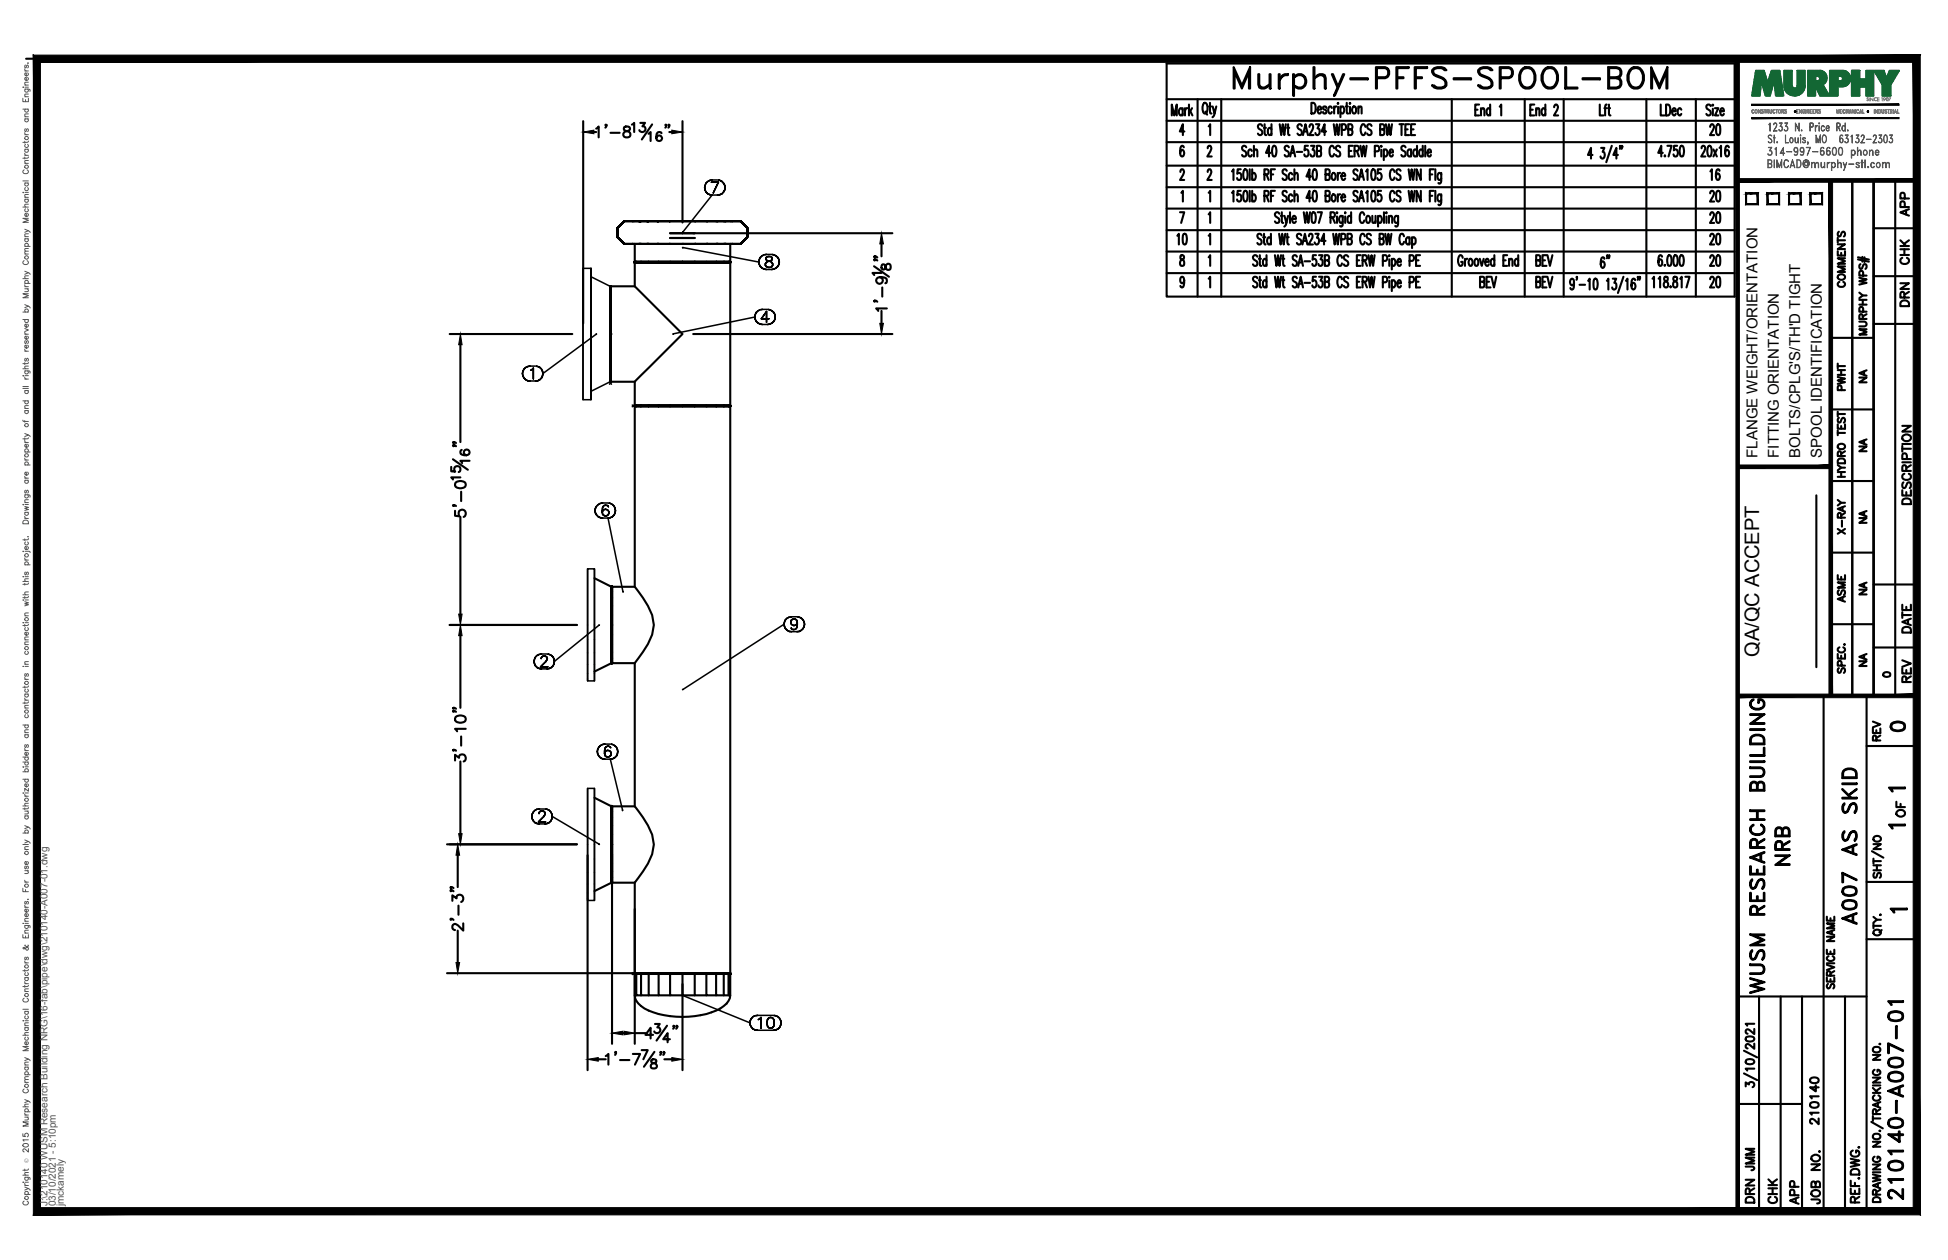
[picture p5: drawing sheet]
<svg xmlns="http://www.w3.org/2000/svg" width="432mm" height="279mm" viewBox="0 0 432 279" stroke-linecap="round" stroke-linejoin="round" font-family="sans-serif">
<defs><g id="words">
<text font-size="10.6" x="272.3" y="22.6">Murphy-PFFS-SPOOL-BOM</text>
<g font-size="6.6">
<text x="397.6" y="193" transform="rotate(-90 397.6 193)">NRB</text>
<text x="412.4" y="206" transform="rotate(-90 412.4 206)">A007 AS SKID</text>
<text x="391.9" y="221.5" transform="rotate(-90 391.9 221.5)">WUSM RESEARCH BUILDING</text>
<text x="422.6" y="267.1" transform="rotate(-90 422.6 267.1)">210140-A007-01</text>
</g>
<g font-size="5.3">
<text x="382.1" y="31" transform="rotate(-90 382.1 31)">20</text>
<text x="382.1" y="41.3" transform="rotate(-90 382.1 41.3)">16</text>
<text x="382.1" y="45.9" transform="rotate(-90 382.1 45.9)">20</text>
<text x="382.1" y="50.8" transform="rotate(-90 382.1 50.8)">20</text>
<text x="263.9" y="55.4" transform="rotate(-90 263.9 55.4)">10</text>
<text x="382.1" y="55.4" transform="rotate(-90 382.1 55.4)">20</text>
<text x="357.7" y="60.7" transform="rotate(-90 357.7 60.7)">6&quot;</text>
<text x="382.1" y="60.3" transform="rotate(-90 382.1 60.3)">20</text>
<text x="382.1" y="64.9" transform="rotate(-90 382.1 64.9)">20</text>
<text x="417.7" y="163.3">0</text>
<text x="389.8" y="260.7" transform="rotate(-90 389.8 260.7)">JMM</text>
<text x="389.8" y="267.8" transform="rotate(-90 389.8 267.8)">DRN</text>
<text x="399.7" y="268.1" transform="rotate(-90 399.7 268.1)">APP</text>
</g>
<g font-size="4.9">
<text x="424" y="49" transform="rotate(-90 424 49)">APP</text>
<text x="424" y="59.6" transform="rotate(-90 424 59.6)">CHK</text>
<text x="409.9" y="64.9" transform="rotate(-90 409.9 64.9)">COMMENTS</text>
<text x="424" y="69.1" transform="rotate(-90 424 69.1)">DRN</text>
<text x="409.9" y="87.8" transform="rotate(-90 409.9 87.8)">PWHT</text>
<text x="424.4" y="112.9" transform="rotate(-90 424.4 112.9)">DESCRIPTION</text>
<text x="409.9" y="119.6" transform="rotate(-90 409.9 119.6)">X-RAY</text>
<text x="409.9" y="134.8" transform="rotate(-90 409.9 134.8)">ASME</text>
<text x="424.4" y="141.5" transform="rotate(-90 424.4 141.5)">DATE</text>
<text x="424.4" y="152.4" transform="rotate(-90 424.4 152.4)">REV</text>
<text x="417.7" y="165.5" transform="rotate(-90 417.7 165.5)">REV</text>
<text x="423" y="182.4" transform="rotate(-90 423 182.4)">OF</text>
<text x="403.9" y="250.5" transform="rotate(-90 403.9 250.5)">210140</text>
<text x="394.8" y="268.1" transform="rotate(-90 394.8 268.1)">CHK</text>
<text x="404.3" y="268.1" transform="rotate(-90 404.3 268.1)">JOB NO.</text>
</g>
<g font-size="4.4">
<text x="414.5" y="86.1" transform="rotate(-90 414.5 86.1)">NA</text>
<text x="414.5" y="101.2" transform="rotate(-90 414.5 101.2)">NA</text>
<text x="414.5" y="117.1" transform="rotate(-90 414.5 117.1)">NA</text>
<text x="414.5" y="133" transform="rotate(-90 414.5 133)">NA</text>
<text x="389.9" y="145.7" transform="rotate(-90 389.9 145.7)">QA/QC ACCEPT</text>
<text x="414.5" y="148.9" transform="rotate(-90 414.5 148.9)">NA</text>
</g>
<text font-size="4" x="416.3" y="151.3">0</text>
<g font-size="3.5">
<text x="417.3" y="176.7">1</text>
<text x="417.3" y="184.9">1</text>
<text x="417.7" y="203.6">1</text>
</g>
<g font-size="3.3">
<text x="389.5" y="101.5" transform="rotate(-90 389.5 101.5)">FLANGE WEIGHT/ORIENTATION</text>
<text x="394.3" y="101.5" transform="rotate(-90 394.3 101.5)">FITTING ORIENTATION</text>
<text x="399.1" y="101.5" transform="rotate(-90 399.1 101.5)">BOLTS/CPLG'S/TH'D TIGHT</text>
<text x="403.8" y="101.5" transform="rotate(-90 403.8 101.5)">SPOOL IDENTIFICATION</text>
</g>
<g font-size="2.2" fill="#545454">
<text x="10.5" y="267.5" transform="rotate(-90 10.5 267.5)">J:\210140 WUSM Research Building NRG\16-fab\pipe\dwg\210140-A007-01.dwg</text>
<text x="12.4" y="267.5" transform="rotate(-90 12.4 267.5)">03/10/2021 - 5:10pm</text>
<text x="14.1" y="267.4" transform="rotate(-90 14.1 267.4)">jmckamely</text>
</g>
<text font-size="1.3" fill="#545454" x="6.3" y="257.9" transform="rotate(-90 6.3 257.9)">Ó</text>
</g></defs>
<!-- layer: HP-CWR-PIPE -->
<g fill="none" stroke="#000" stroke-width=".47">
<path d="M136.9 50.5l1.5-1.4-1.5 1.4v2.1v-2.1v2.1l1.5 1.5-1.5-1.5 1.5 1.5-1.5-1.5zM138.4 49.1l-1.5 1.4 1.5-1.4M138.4 54.1h1.9h-1.9M138.4 49.1h1.9M140.2 54.1h14zM140.5 49.1h-.3h.3M140.7 58.1h.1M140.6 58.1h21.3M140.7 54.1v4h7.8M141 58.1h-.4v.1h.4h-.4M141 58.2h1.1zM141 58.1h.1"/>
<path d="M141.6 49.1h-1.1h1.1M141.6 49.1h1.8zM142.1 58.2h1.6zM142.1 58.1h.1M143.4 49.1h2.3zM143.7 58.2h2.3zM143.8 58.1h.1M145.7 49.1h2.7zM146 58.2h2.5zM146 58.1h2.5h-2.5M146 58.1h.1M148.4 49.1h2.9z"/>
<path d="M148.5 58.2h2.8h-2.8M148.5 51.7h5.5M148.5 52.8h5.5M151.3 58.1h-2.8h2.8M151.3 58.2h2.7M151.3 58.1h2.7M154 58.2h.1M154 58.2h2.6h-2.6M154 58.1h4.7M154.2 49.1h-2.9h2.9M154.2 49.1h-.2h.2M154.2 54.1h6.7"/>
<path d="M154.2 54.1h10M156.6 58.2h2.2h-2.2M156.6 58.1h5.3v.1M156.8 49.1h-2.6h2.6M156.8 49.1h-.2h.2M158.8 58.2h.1M158.8 58.2h1.7h-1.7M159.1 49.1h-2.3h2.3M159.1 49.1h-.4h.4M160.5 58.2h.1M160.5 58.2h1.1h-1.1M160.9 49.1h-1.8h1.8"/>
<path d="M160.9 49.1h-.5h.5M161.5 58.2h.4v31.7h-.4M161.6 58.2h.1M161.6 58.2h.3h-.3M161.9 54.1v4h-10.6h2.7M161.9 58.1h.1M161.9 58.2h.1M161.9 58.2h-21.2v5.3M162 49.1h-1.1h1.1M162.4 49.1h-.4h.4M164.2 49.1h-2h2M164.2 54.1l1.4-1.5-1.4 1.5"/>
<path d="M164.2 49.1l1.4 1.4-1.4-1.4 1.4 1.4v2.1l-1.4 1.5 1.4-1.5v-2.1v2.1v-2.1zM135.4 63.5v21.2M135.4 63.5h5.3l10.6 10.6-10.6 10.6h-5.3zM140.6 89.9h.4h-.4v.2h.4h-.4M140.7 84.7v5.2h.3M140.7 89.9h20.8M141 90.1h5M141 89.9h1.1zM142.1 89.9h1.6zM143.7 89.9h2.3zM146 90.1h2.5M146 89.9h2.5z"/>
<path d="M146 90.1h2.5h-2.5M148.5 90.1h2.8M148.5 90.1h2.8h-2.8M151.3 89.9h-2.8h2.8M151.3 89.9h5.3M156.6 90.1h-5.3h10.2M156.6 89.9h-2.6h2.6M156.6 89.9h4.9M158.8 89.9h-2.2h2.2M160.5 89.9h-1.7h1.7M161.5 90.1h.4M161.5 89.9h.4"/>
<path d="M161.5 90.1h.4v125.7h-.4M161.6 89.9h-1.1h1.1M161.6 90.1h-20.9v40M161.9 89.9h-.3h.3v.2h-.3h.3M131.8 128.2l3.7 1.9v17l-3.7 1.8M135.5 130v17.1M135.5 130.3v.9zM135.5 131.2v1.4zM135.5 132.5v1.9zM135.5 134.3v2.1zM135.5 136.3v2.3zM135.5 138.6v2.2z"/>
<path d="M135.5 130h.2M135.5 130v17.1h.2v-17M135.7 130.1v17M135.7 130.1h5l.2 .3a25 25 0 0 1 3.7 6l.3 2.2a14.1 14.1 0 0 1-3.4 7.3l-.8 1.2h-5zM135.7 130.3v.9zM135.7 131.2v1.4zM135.7 132.5v1.9zM135.7 134.3v2.1zM135.7 136.3v2.3zM135.7 138.6v2.2zM135.7 130.1h.1M135.5 140.7v2.1z"/>
<path d="M135.5 142.8v1.8zM135.5 144.6v1.4zM135.5 145.9v.9zM135.5 146.8v.3zM135.5 147.1h.1M135.7 140.7v2.1zM135.7 142.8v1.8zM135.7 144.6v1.4zM135.7 145.9v.9zM135.7 146.8v.3zM135.7 147.1h.1M140.7 147.1v31.7"/>
<path d="M131.8 176.9l3.7 1.9v16.9l-3.7 1.9M135.5 178.7v17.1M135.5 179v.9zM135.5 179.9v1.4zM135.5 178.7h.2M135.5 178.7v17.1h.2v-17M135.7 178.8v16.9M135.7 178.8h5l.2 .3a25 25 0 0 1 3.7 6l.3 2.2a14.1 14.1 0 0 1-3.4 7.3l-.8 1.1h-5zM135.7 179v.9zM135.7 179.9v1.4zM135.7 178.8h.1M135.5 181.2v1.8z"/>
<path d="M135.5 183v2.1zM135.5 185v2.3zM135.5 187.3v2.2zM135.5 189.4v2.1zM135.5 191.5v1.8zM135.5 193.2v1.4zM135.5 194.6v.9zM135.5 195.4v.4zM135.7 181.2v1.8zM135.7 183v2.1zM135.7 185v2.3zM135.7 187.3v2.2z"/>
<path d="M135.7 189.4v2.1zM135.7 191.5v1.8zM135.7 193.2v1.4zM135.7 194.6v.9zM135.7 195.4v.4zM135.7 195.7v.1M140.7 195.7v20.1h.3M140.7 215.8h.1M140.6 215.8h21.3M140.7 216h10.6M141 215.8h-.4v.2h.4h-.4M141 216h1.1z"/>
<path d="M141 216h-.3v4.7h.3M141 215.8h.1M142.1 216h1.6zM142.1 216h-1.1v4.7h1.1M142.1 215.8h.1M143.7 216h2.3zM143.8 216h-1.7v4.7h1.7M143.8 215.8h.1M146 216h2.5zM146 215.8h2.5h-2.5M146 216h-2.2v4.7h2.2M146 215.8h.1"/>
<path d="M148.5 216h-2.5v4.7h2.5M148.5 216h2.8h-2.8M151.3 216h-2.8v4.7h2.8M151.3 215.8h-2.8h2.8M151.3 216h2.7M151.3 215.8h2.7M154 216h-2.7v4.7h2.7M154 215.8h-2.7h2.7M154 216h7.9M154 216h.1M154 216h2.6h-2.6M154 215.8h4.7"/>
<path d="M156.6 216h-2.6v4.7h2.6M156.6 216h2.2h-2.2M156.6 215.8h5M158.7 216h-2.1v4.7h2.1M158.8 216h.1M158.8 216h1.7h-1.7M160.4 216h-1.7v4.7h1.7M160.5 216h.1M160.5 216h1.1h-1.1M161.5 216h-1.1v4.7h1.5a4.3 4.3 0 0 1-3.2 3.4 20.3 20.3 0 0 1-15.8-.5 4 4 0 0 1-2.2-2.9M161.6 216h.1M161.9 215.8h-.3h.3v.2h-.3h.3"/>
<path d="M161.5 220.7v-4.7h.4v4.7"/>
</g>
<g fill="none" stroke="#000" stroke-width=".34">
<path d="M157.3 40l-.4 .2 .4-.2M157.8 39.9l-.5 .1 .5-.1M157.8 39.9h1.2M159.6 40l-.6-.1 .6 .1M129.2 59.5v29.1h1.8v-29.1v29.1M131 59.5h-1.8v29.1M151.4 54.9h.1M151.3 57.9v.2M151.3 58.2v.1M151.4 54.9l16.8 3.2M156.2 41.6l.1 .5-.1-.5M156.3 41.1l-.1 .5 .1-.5"/>
<path d="M156.3 42.1l.2 .5-.2-.5M156.5 40.6l-.2 .5 .2-.5M156.5 42.6l.4 .4-.4-.4M156.9 40.2l-.4 .4 .4-.4M156.9 43l.4 .2-.4-.2M157.3 43.2l.5 .1-.5-.1M157.7 40.4h1.5h-1.5M159 43.3l.6-.1-.6 .1M159 43.3h-1.2l-6.5 8.2M159.2 40.4l-1.1 2.4 1.1-2.4M159.6 43.2l.4-.2-.4 .2M160 40.2l-.4-.2 .4 .2"/>
<path d="M160 43l.4-.4-.4 .4M160.4 40.6l-.4-.4 .4 .4M160.4 42.6l.2-.5-.2 .5M160.6 41.1l-.2-.5 .2 .5M160.6 42.1l.1-.5-.1 .5M160.7 41.6l-.1-.5 .1 .5M168.2 58.1l.1 .5-.1-.5M168.3 57.6l-.1 .5 .1-.5M168.3 58.6l.2 .5-.2-.5M168.5 57.1l-.2 .5 .2-.5M168.5 59.1l.4 .3-.4-.3M168.9 56.8l-.4 .3 .4-.3"/>
<path d="M168.9 59.4l.5 .3-.5-.3M169.4 56.5l-.5 .3 .5-.3M169.4 59.7l.5 .1-.5-.1M169.7 58.8v-.3v.3M169.7 58.5l.1-.2-.1 .2M169.8 59l-.1-.2 .1 .2M169.8 57.2v.3v-.3M169.8 57.5l.1 .2-.1-.2M169.8 58.3l.2-.3-.2 .3M169.9 56.4l-.5 .1 .5-.1M169.9 59.8h1.2M169.9 56.4h1.2"/>
<path d="M169.9 57l-.1 .2 .1-.2M169.9 59.2l-.1-.2 .1 .2M169.9 57.7l.2 .1-.2-.1M170 58l.4-.1-.4 .1M170.1 57.8l.5 .1-.5-.1M170.3 56.9l-.4 .1 .4-.1M170.3 59.3l-.4-.1 .4 .1M170.4 57.9l.4-.1-.4 .1M170.6 57.9l.3 .1-.3-.1M170.7 59.3h-.4h.4M170.7 56.9h-.4h.4M170.8 57.8l.3-.1-.3 .1"/>
<path d="M170.9 58l.2 .3-.2-.3M171.1 59.2l-.4 .1 .4-.1M171.1 57l-.4-.1 .4 .1M171.1 57.7v-.2v.2M171.1 59.8l.5-.1-.5 .1M171.1 59v.2v-.2M171.1 57.2v-.2v.2M171.1 58.3l.2 .2-.2-.2M171.1 57.5v-.3v.3M171.3 58.8l-.2 .2 .2-.2M171.3 58.5v.3v-.3M171.6 56.5l-.5-.1 .5 .1"/>
<path d="M171.6 59.7l.4-.3-.4 .3M172 56.8l-.4-.3 .4 .3M172 59.4l.4-.3-.4 .3M172.4 57.1l-.4-.3 .4 .3M172.4 59.1l.3-.5-.3 .5M172.7 57.6l-.3-.5 .3 .5M172.7 58.6v-.5v.5M172.7 58.1v-.5v.5M131 61.4l4.2 2.1v10.6M132.2 74.1l-11.9 8.7v-.5v.5M135.2 74.1v2.7v-2.7M135.2 76.8v2.6z"/>
<path d="M135.2 79.4v2.2zM135.2 63.4v21.3l-4.2 2.1M135.2 63.8v1.1zM135.2 64.8v1.8zM135.2 66.5v2.3zM135.2 68.7v2.6zM135.2 71.3v2.8v-2.8M135.2 64.8v-1.4h.2v21.3h-.2v-10.6M135.2 74.1v10.6M135.2 64.8v9.3M135.4 76.8v2.6zM135.4 79.4v2.2z"/>
<path d="M135.4 63.4v.4v-.3M135.4 63.8v1.1zM135.4 64.8v1.8zM135.4 66.5v2.3zM135.4 68.7v2.6zM135.4 71.3v2.8v-2.8M149.3 74.1h.1M167.3 70.3l.1 .5-.1-.5M167.3 70.3l-18 3.7M167.4 69.8l-.1 .5 .1-.5M167.4 70.8l.2 .5-.2-.5M167.6 69.3l-.2 .5 .2-.5"/>
<path d="M167.6 71.3l.4 .3-.4-.3M168 68.9l-.4 .4 .4-.4M168 71.6l.5 .3-.5-.3M168.5 68.7l-.5 .2 .5-.2M168.5 71.9l.5 .1-.5-.1M168.8 70.7h1.7h-1.7M169 68.6l-.5 .1 .5-.1M169 72h1.2M169 68.6h1.2M169.9 69.1l-1.1 1.6 1.1-1.6M169.9 69.1v2.4v-2.4M170.2 72l.5-.1-.5 .1"/>
<path d="M170.7 68.7l-.5-.1 .5 .1M170.7 71.9l.4-.3-.4 .3M171.1 68.9l-.4-.2 .4 .2M171.1 71.6l.4-.3-.4 .3M171.5 69.3l-.4-.4 .4 .4M171.5 71.3l.3-.5-.3 .5M171.8 69.8l-.3-.5 .3 .5M171.8 70.8v-.5v.5M171.8 70.3v-.5v.5M115.8 82.8l.1 .5-.1-.5M115.9 82.3l-.1 .5 .1-.5M115.9 83.3l.2 .5-.2-.5"/>
<path d="M116.1 81.9l-.2 .4 .2-.4M116.1 83.8l.4 .4-.4-.4M116.5 81.5l-.4 .4 .4-.4M116.5 84.2l.5 .2-.5-.2M117 81.3l-.5 .2 .5-.2M117 84.4l.5 .1-.5-.1M117.5 81.2l-.5 .1 .5-.1M117.5 84.5h1.2M117.5 81.2h1.2M117.6 82.1l.3-.1-.3 .1M117.9 82l.3-.4-.3 .4M118.2 81.6v2.4v-2.4"/>
<path d="M118.7 84.5l.5-.1-.5 .1M119.2 81.3l-.5-.1 .5 .1M119.2 84.4l.5-.2-.5 .2M119.7 81.5l-.5-.2 .5 .2M119.7 84.2l.3-.4-.3 .4M120 81.9l-.3-.4 .3 .4M120 83.8l.3-.5-.3 .5M120.3 82.3l-.3-.4 .3 .4M120.3 83.3v-.5v.5M135.2 81.6v1.7zM135.2 83.2v1.2zM135.2 84.3v.4z"/>
<path d="M135.2 84.7h.1M135.2 84.7l-.1 .5M135.4 81.6v1.7zM135.4 83.2v1.2zM135.4 84.3v.4zM135.4 84.7l.1 .5M140.2 89.8l.5 .1M140.7 90.1l-.5 .1M131.9 113.2l.1 .5-.1-.5M132 112.7l-.1 .5 .1-.5M132 113.7l.2 .5-.2-.5M132.2 112.3l-.2 .4 .2-.4"/>
<path d="M132.2 114.2l.4 .4-.4-.4M132.6 111.9l-.4 .4 .4-.4M132.6 114.6l.5 .2-.5-.2M133.1 111.6l-.5 .3 .5-.3M133.1 114.8l.5 .1-.5-.1M133.5 113.1v.5v-.5M133.6 111.5l-.5 .1 .5-.1M133.6 112.5l-.1 .6 .1-.6M133.6 113.3v.8zM133.6 114.1l.2 .2-.2-.2M133.6 114.9h1.2M133.6 111.5h1.2"/>
<path d="M133.8 112.1l-.2 .4 .2-.4M133.8 113.1l-.2 .2 .2-.2M133.8 114.3l.4 .1-.4-.1M134.2 112l-.4 .1 .4-.1M134.2 112.9l-.4 .2 .4-.2M134.2 114.4h.1h-.1M134.3 112.9h-.1h.1M134.3 114.4l.3-.1-.3 .1M134.4 112h-.2h.2M134.6 113.1l-.3-.2 .3 .2M134.6 114.3l.3-.2-.3 .2M134.7 112.1l-.3-.1 .3 .1"/>
<path d="M134.8 114.9l.5-.1-.5 .1M134.8 114.9l3.3 16.3M134.9 113.3l-.3-.2 .3 .2M134.9 112.4l-.2-.3 .2 .3M134.9 114.1l.1-.4-.1 .4M134.9 113.3l.1 .4zM135.3 111.6l-.5-.1 .5 .1M135.3 114.8l.4-.2-.4 .2M135.7 111.9l-.4-.3 .4 .3M135.7 114.6l.4-.4-.4 .4M136.1 112.3l-.4-.4 .4 .4M136.1 114.2l.2-.5-.2 .5"/>
<path d="M136.3 112.7l-.2-.4 .2 .4M136.3 113.7l.1-.5-.1 .5M136.4 113.2l-.1-.5 .1 .5M130.2 126.1v24.9h1.6v-24.9M132.8 138.6l-9.9 8.1-.1-.5 .1 .5M135.4 138.6h.1M135.7 138.6h.1M138.1 131.2h.1M173.8 138.4l.1 .5-.1-.5M173.8 138.4l-22.4 14.5M173.9 137.9l-.1 .5 .1-.5M173.9 138.9l.2 .5-.2-.5"/>
<path d="M174.1 137.4l-.2 .5 .2-.5M174.1 139.4l.4 .4-.4-.4M174.5 137.1l-.4 .3 .4-.3M174.5 139.8l.4 .2-.4-.2M174.9 136.8l-.4 .3 .4-.3M175.3 138v-.1v.1M175.3 137.9l.1-.3-.1 .3M175.4 138.4l-.1-.4 .1 .4M175.4 137.6l.2-.2-.2 .2M175.5 136.8h-.6h.6M175.5 136.8h1.1M175.5 139.5l-.1-.2 .1 .2"/>
<path d="M175.6 138.6l-.2-.2 .2 .2M175.6 137.4l.4-.2-.4 .2M175.8 139.6l-.3-.1 .3 .1M176 138.7l-.4-.1 .4 .1M176 137.2h.1M176.1 139.6h-.3h.3M176.1 138.7h.1M176.1 137.2l.3 .2-.3-.2M176.4 138.6l-.3 .1 .3-.1M176.4 139.5l-.3 .1 .3-.1M176.4 137.4l.2 .2-.2-.2M176.6 138.4l-.2 .2 .2-.2"/>
<path d="M176.6 139.1l-.2 .4 .2-.4M176.6 137.6v.8zM176.7 138.6l-.1 .5 .1-.5M176.7 138v.6v-.6M177.2 136.8h-.6h.6M177.6 137.1l-.4-.3 .4 .3M177.6 139.8l.4-.4-.4 .4M178 137.4l-.4-.3 .4 .3M178 139.4l.3-.5-.3 .5M178.3 137.9l-.3-.5 .3 .5M178.3 138.9v-.5v.5M178.3 138.4v-.5v.5"/>
<path d="M118.4 146.7l.1 .5-.1-.5M118.5 146.2l-.1 .5 .1-.5M118.5 147.2l.2 .4-.2-.4M118.7 145.7l-.2 .5 .2-.5M118.7 147.6l.4 .4-.4-.4M119.1 145.3l-.4 .4 .4-.4M119.1 148l.4 .2-.4-.2M119.5 145.1l-.4 .2 .4-.2M119.5 148.2l.5 .1-.5-.1M119.8 147.9h1.6h-1.6M120 146h.1M120 146l.1-.3-.1 .3"/>
<path d="M120 145l-.5 .1 .5-.1M120 148.3h1.2M120 145h1.2M120.1 145.7l.1-.1-.1 .1M120.2 145.6l.2-.1-.2 .1M120.4 145.5h.4h-.4M120.8 145.5l.3 .1-.3-.1M121 146.7l-1.2 1.2 1.2-1.2M121.1 145.6l.1 .1-.1-.1M121.2 146.4l-.2 .3 .2-.3M121.2 145.7l.1 .3-.1-.3M121.2 148.3l.5-.1-.5 .1"/>
<path d="M121.3 146.2l-.1 .2 .1-.2M121.3 146v.2v-.2M121.7 145.1l-.5-.1 .5 .1M121.7 148.2l.5-.2-.5 .2M122.2 145.3l-.5-.2 .5 .2M122.2 148l.4-.4-.4 .4M122.6 145.7l-.4-.4 .4 .4M122.6 147.6l.2-.4-.2 .4M122.8 146.2l-.2-.5 .2 .5M122.8 147.2l.1-.5-.1 .5M130.2 151v-24.9h1.6v24.9M174.9 140l.6 .1-.6-.1"/>
<path d="M175.5 140.1h1.1M176.6 140.1l.6-.1-.6 .1M177.2 140l.4-.2-.4 .2M118.6 179.7l-.4 .4 .4-.4M119 179.4l-.4 .3 .4-.3M119.6 179.4h-.6h.6M119.6 179.4h1.2M119.7 179.9h.2h-.2M119.9 179.9h.5h-.5M120.4 179.9h.2h-.2M120.6 179.9l.1 .2-.1-.2M121.3 179.4h-.5h.5"/>
<path d="M121.7 179.7l-.4-.3 .4 .3M130.2 174.8v24.9h1.6v-24.9M132.4 166.7l.1 .5-.1-.5M132.5 166.1l-.1 .6 .1-.6M132.5 167.2l.2 .5-.2-.5M132.7 165.7l-.2 .4 .2-.4M132.7 167.7l.4 .3-.4-.3M133.1 165.3l-.4 .4 .4-.4M133.1 168l.4 .3-.4-.3M133.5 165.1l-.4 .2 .4-.2M133.5 168.3h.6h-.6M134 166.5v.6v-.6"/>
<path d="M134.1 165l-.6 .1 .6-.1M134.1 165.9l-.1 .6 .1-.6M134.1 166.7v.8zM134.1 167.5l.3 .3-.3-.3M134.1 168.3h1.2M134.1 165h1.2M134.4 165.6l-.3 .3 .3-.3M134.4 166.5l-.3 .2 .3-.2M134.4 167.8l.3 .1-.3-.1M134.7 165.5l-.3 .1 .3-.1M134.7 166.4l-.3 .1 .3-.1M134.7 167.9h.1"/>
<path d="M134.8 166.4h.1M134.8 167.9l.3-.1-.3 .1M134.9 165.5h-.2h.2M135.1 166.5l-.3-.1 .3 .1M135.1 167.8l.3-.3-.3 .3M135.2 165.6l-.3-.1 .3 .1M135.3 168.3h.5h-.5M135.3 168.3l2.7 11.4v-.1M135.4 166.7l-.3-.2 .3 .2M135.4 165.8l-.2-.2 .2 .2M135.4 167.5l.1-.3-.1 .3M135.4 166.7l.1 .5z"/>
<path d="M135.8 165.1l-.5-.1 .5 .1M135.8 168.3l.5-.3-.5 .3M136.3 165.3l-.5-.2 .5 .2M136.3 168l.3-.3-.3 .3M136.6 165.7l-.3-.4 .3 .4M136.6 167.7l.2-.5-.2 .5M136.8 166.1l-.2-.4 .2 .4M136.8 167.2l.1-.5-.1 .5M136.9 166.7l-.1-.6 .1 .6M117.9 181l.1 .6-.1-.6M118 180.5l-.1 .5 .1-.5M118 181.6l.2 .4-.2-.4"/>
<path d="M118.2 180.1l-.2 .4 .2-.4M118.2 182l.4 .4-.4-.4M118.6 182.4l.4 .2-.4-.2M119 182.6l.6 .1-.6-.1M119.4 182.2h1.5h-1.5M119.5 180.4v-.1v.1M119.5 180.3l.1-.2-.1 .2M119.6 180.1l.1-.2-.1 .2M119.6 182.7h1.2M120.5 181.1l-1.1 1.1 1.1-1.1M120.7 180.7l-.2 .4 .2-.4M120.7 180.1l.1 .2-.1-.2"/>
<path d="M120.8 182.7l.5-.1-.5 .1M120.8 180.5l-.1 .2 .1-.2M120.8 180.3v.2v-.2M121.3 182.6l.4-.2-.4 .2M121.7 182.4l.4-.4-.4 .4M122.1 180.1l-.4-.4 .4 .4M122.1 182l.2-.4-.2 .4M122.3 180.5l-.2-.4 .2 .4M122.3 181.6l.1-.6-.1 .6M122.4 181l-.1-.5 .1 .5 10.5 6.3-.1-.1M130.2 199.7v-24.9h1.6v24.9M135.4 187.3h.1"/>
<path d="M135.7 187.3h.1M140.2 215.7l.1 .1h.4M140.7 216l-.5 .1M151.4 220.8l14.8 6M166.2 226.8l.1 .5-.1-.5M166.3 226.3l-.1 .5 .1-.5M166.3 227.3l.3 .5-.3-.5M166.6 225.8l-.3 .5 .3-.5M166.6 227.8l.3 .4-.3-.4M166.9 225.5l-.3 .3 .3-.3M166.9 228.2l.5 .2-.5-.2M167.4 225.2l-.5 .3 .5-.3"/>
<path d="M167.4 228.4l.5 .1-.5-.1M167.9 225.2h-.5h.5M167.9 228.5h3.6M167.9 225.2h3.6M168.1 226.1l.2-.1-.2 .1M168.3 226l.4-.4-.4 .4M168.7 225.6v2.4v-2.4M170 226.6v.4v-.4M170 227l.1 .5-.1-.5M170.1 226.1l-.1 .5 .1-.5M170.1 227.5l.3 .4-.3-.4M170.4 225.7l-.3 .4 .3-.4"/>
<path d="M170.4 227.9l.3 .1-.3-.1M170.7 225.6l-.3 .1 .3-.1M170.7 228h.2h-.2M170.9 225.6h-.2h.2M170.9 228l.4-.1-.4 .1M171.3 225.7l-.4-.1 .4 .1M171.3 227.9l.2-.4-.2 .4M171.5 228.5l.5-.1-.5 .1M171.5 226.1l-.2-.4 .2 .4M171.5 227.5l.1-.5-.1 .5M171.5 226.1l.1 .9zM172 225.2h-.5h.5"/>
<path d="M172 228.4l.5-.2-.5 .2M172.5 225.5l-.5-.3 .5 .3M172.5 228.2l.3-.4-.3 .4M172.8 225.8l-.3-.3 .3 .3M172.8 227.8l.2-.5-.2 .5M173 226.3l-.2-.5 .2 .5M173 227.3l.1-.5-.1 .5M173.1 226.8l-.1-.5 .1 .5"/>
</g>
<g fill="#000">
<circle cx="151.3" cy="54.1" r=".23"/>
<circle cx="135.2" cy="74.1" r=".17"/>
<circle cx="135.4" cy="74.1" r=".17"/>
<circle cx="156.6" cy="90.1" r=".23"/>
</g>
<!-- layer: PS-BDR -->
<g fill="#000" stroke="#000" stroke-width=".22">
<path d="M388.3 26.1v.2l32.6-.2zM388.3 26.3l32.6-.2v.2z"/>
<path d="M388.3 23.1v.3l32.6-.3zM388.3 23.4l32.6-.3v.3z"/>
<path d="M7.4 12.2v257.2l1.6-1.6zM7.4 12.2l1.6 1.6v254zM7.4 12.2l1.6 1.6 416.6-1.6zM9 13.8l416.6-1.6-1.5 1.6zM425.6 12.2l-1.5 1.6 1.5 255.6zM424.1 13.8l1.5 255.6-1.5-1.6zM7.4 269.4h418.2l-1.5-1.6zM9 267.8h415.1l-416.7 1.6z"/>
</g>
<!-- layer: PS-BDR-T -->
<g fill="none" stroke="#000" stroke-width=".47">
<path d="M415.3 40v114.3h-4.7v-114.2v114.2h-4.8v-114.2M387 42.9h2.6v2.4h-2.6zM391.8 42.9h2.6v2.4h-2.6zM396.6 42.9h2.5v2.4h-2.5zM401.3 42.9h2.6v2.4h-2.6zM411.8 57.5l2.5 .5M411.8 57.1l2.5 .5M412.4 58.6a.59 .59 0 0 0-.3 .5 .59 .59 0 0 0 .4 .5l.3-.1 .3-.8 .4-.1a.64 .64 0 0 1 0 1M412.8 57v1M413.3 57.1v1M405.8 74.9h9.5M412.1 71.3l1.4 .1a.52 .52 0 0 1 .2 .6 .52 .52 0 0 1-.4 .4h-1.2"/>
<path d="M412.1 61.6l1.7 .4-1.7 .3 1.7 .4-1.7 .4M412.1 67.5h1.7M412.1 66.5h1.7M412.1 64.9l.8 .6M412.9 70.7l-.1-.9-.4-.1-.3 .3v.7h1.7M412.9 66.5v1M413 69.1l-.1-.9-.5-.1-.3 .3v.7h1.7M413 61.1l-.1-.9-.5-.1-.3 .3v.7h1.7M413.8 73h-1.7l1.7 .6-1.7 .6h1.7M413.8 65.5h-.9l-.8 .6M413.8 69.7l-.9 .5M405.8 90.8h9.5"/>
<path d="M407.4 94.1v1h1.6v-1M407.4 96h1.6M407.4 91.3v1.1M407.4 95.4v1.1M407.4 91.8h1.6M407.4 98.7a.79 .79 0 0 1 1-.3 .79 .79 0 0 1 .5 .9 .78 .78 0 0 1-1 .3 .78 .78 0 0 1-.5-.9zM407.6 92.7a.59 .59 0 0 0-.3 .5 .59 .59 0 0 0 .4 .5l.3-.1 .3-.8 .4-.1a.65 .65 0 0 1 0 1M408.1 94.5v.6M402.6 109.8v38.1M405.8 106.7h9.5M407.4 105.7h1.6M407.4 104.7h1.6"/>
<path d="M407.4 103.1l.7 .6M407.4 102a.9 .9 0 0 1 1.6 .2v.5h-1.6zM408.1 101.1l-.1-.9-.3-.1-.3 .3v.7h1.6M408.1 104.7v1M409 103.7h-.9l-.7 .6M409 100.1l-.9 .5M405.8 122.5h9.5M405.8 138.4h9.5M407.4 145v1h1.6v-1M407.6 148.2a.59 .59 0 0 0-.3 .5 .59 .59 0 0 0 .4 .5l.3-.2 .3-.7 .4-.1a.65 .65 0 0 1 0 1M407.7 143.5a.59 .59 0 0 0-.3 .7 .59 .59 0 0 0 .6 .5h.4a.59 .59 0 0 0 .6-.5 .59 .59 0 0 0-.4-.7M408.1 145.4v.6"/>
<path d="M408.2 147.6l-.1-.9-.4-.2-.3 .4v.7h1.6M408.8 142.9h.2z"/>
</g>
<!-- layer: PS-DIM -->
<path d="M5.8 13h419" fill="none" stroke="#000" stroke-width=".47"/>
<!-- layer: 0 -->
<g fill="none" stroke="#000" stroke-width=".47">
<path d="M415.3 40v114.3M420.1 40v114.3M415.3 50.6h9.5M415.3 61.2h9.5M415.3 71.8h9.5M415.3 129.6h9.5M415.3 143.6h9.5M386.6 238l2.9 1.5M386.6 233l2.9 1.5M387 235.1a1.29 1.29 0 0 1 1.9 .3 1.1 1.1 0 0 1-1.9 .1zM387 230l.8-.2a.85 .85 0 0 1 1.1 .6 1.14 1.14 0 0 1-1.9 0zM388.9 237h-1.9l.3 .4"/>
<path d="M388.9 231.4v1.2l-1-.8-.6-.3-.3 .2v.5l.4 .3M388.9 228.2v1.1l-1-.8-.6-.3-.3 .2v.5l.4 .3M388.9 227h-1.9l.3 .4M387 240.9v-.9l.7 .5a.59 .59 0 0 1 .9-.5 .59 .59 0 0 1-.1 1.1"/>
</g>
<g fill="#000" stroke="#000" stroke-width=".22">
<path d="M384.8 13l.8 255.6v-255.6zM384.8 13l.8 255.6h-.8z"/>
<path d="M385.2 39.6v.8l39.6-.8zM385.2 40.4l39.6-.8v.8z"/>
<path d="M424.5 40l.8 114.3v-114.3zM424.5 40l.8 114.3h-.8z"/>
<path d="M385.2 153.9v.8l39.6-.8zM385.2 154.7l39.6-.8v.8z"/>
</g>
<!-- layer: PS-LOGO -->
<g fill="none" stroke="#545454" stroke-width=".22">
<path d="M5.1 19.3h.1zM5.5 19.8h.9l.2 .1v.4M5.5 15.3v.3l.3 .1M5.5 18.9h.8M5.5 15.7h.8M5.5 19.3h.8M5.7 19.8a.38 .38 0 0 0-.1 .5 .38 .38 0 0 0 .6 0 .38 .38 0 0 0-.1-.5M5.7 14.4l-.2 .3v.3h.3l.1-.4 .2-.2 .2 .3-.2 .4M6.1 17.2a.38 .38 0 0 1 .1 .5 .38 .38 0 0 1-.6 0 .38 .38 0 0 1 .1-.5h.1v.7M6.1 16.2a.38 .38 0 0 1 .1 .5 .38 .38 0 0 1-.6 0 .38 .38 0 0 1 .1-.5h.1v.6M6.2 13.9v.1zM6.3 18.2l-.8 .1v.3l.2 .3"/>
<path d="M5.1 21.8v.7h1.2v-.7M5.1 24.2h1.2M5.4 37.7a.43 .43 0 0 0-.3 .5 .43 .43 0 0 0 .4 .3h.3a.43 .43 0 0 0 .5-.3 .43 .43 0 0 0-.3-.5M5.5 34v.3l.3 .1M5.5 29.4v.3l.3 .2M5.5 31.3v.4M5.5 34.8v.4M5.5 36.2h.8M5.5 34.4h.8M5.5 33.1h.8M5.5 29.9h.8M5.5 26.4h.8"/>
<path d="M5.5 25.9h.8M5.5 21.4h.8M5.7 33.1a.38 .38 0 0 0-.1 .5 .38 .38 0 0 0 .6 0 .38 .38 0 0 0-.1-.5M5.7 32a.4 .4 0 0 0-.1 .6 .4 .4 0 0 0 .6 0 .4 .4 0 0 0-.1-.6M5.7 28.6l-.2 .2v.3h.3l.1-.4 .2-.1 .2 .2-.2 .4M5.7 26.4a.38 .38 0 0 0-.1 .5 .38 .38 0 0 0 .6 0 .38 .38 0 0 0-.1-.5M5.7 24.2a.38 .38 0 0 0-.1 .6 .38 .38 0 0 0 .6 0 .38 .38 0 0 0-.1-.6M5.7 22.1v.4M6.3 35.6h-.8v.3l.2 .3M6.3 34.8l-.3 .3h-.9M6.3 31.3l-.3 .3h-.9M6.3 25.3h-.8v.3l.2 .3"/>
<path d="M6.3 20.9h-.8v.3l.2 .2M391.9 34.2l.2 .2M392 36.3l.6-.1v-.6l-.6-.1v1.6l.6-.1v-.6h-.6M392.1 30a.44 .44 0 0 1 .7 .2 .38 .38 0 0 0-.6-.2 .38 .38 0 0 0-.1 .5l.4 .3a.46 .46 0 0 1 .2 .7 .46 .46 0 0 1-.7-.1 .41 .41 0 0 0 .6 .1 .41 .41 0 0 0 0-.6l-.6-.4zM392.3 33.3a.53 .53 0 0 1 .5 .8 .53 .53 0 0 1-.9 0 .47 .47 0 0 0 .7 .2l.2-.3M392.4 27.2l-.1 1.9v-1.7l-.2 .2zM392.4 36.3l.3 .1v.6l-.8 .2v-1.8l.8 .2v.6l-.3 .2M392.5 33.4a.51 .51 0 0 1 .3 .5 .51 .51 0 0 1-.3 .5M392.7 32.8l-.7-.1h.8l-.5 .7M392.7 32.7l-.5 .7 .4 .1 .2 .3M393.1 30.5l.4 .1zM393.1 29l.8 .1h-.8l.7-1.3-.2-.5h-.2l-.3 .4 .1-.3a.39 .39 0 0 1 .6 0 .39 .39 0 0 1 0 .5l-.7 1.2"/>
<path d="M393.3 35.4v1.8zM393.3 29.9v1.8zM393.4 33l.4-.3v1.7l-.1-1.6zM393.9 35.4l.5 1.5 .6-1.5v1.8l-.1-1.4-.5 1.4-.5-1.4v1.4zM393.9 31.4l.1 .3zM393.9 31.5l.1 .1zM394.4 28.8l.1 .2M394.7 27.9a.55 .55 0 0 1 .4 .7 .55 .55 0 0 1-.7 .4l-.1-.3 .4 .3 .3-.4M394.7 33.9l.9 .1h-1l.7-1.3v1.7v-1.5l-.6 1.1M394.8 28l.2 .5-.2 .5M395 27.3l-.6-.1h.6l-.3 .8M395 27.2l-.4 .8 .4 .1v.3"/>
<path d="M395.5 28.8l.2 .2M395.7 35.5a.47 .47 0 0 1 .7 .3l-.3-.3h-.3a1.08 1.08 0 0 0 0 1.6h.3l.3-.3a.44 .44 0 0 1-.4 .4 .44 .44 0 0 1-.5-.4l-.1-.7zM395.8 29.9v1.7l.7 .1h-.7zM395.8 27.9a.55 .55 0 0 1 .5 .7 .55 .55 0 0 1-.7 .4l-.1-.3 .4 .3 .4-.4M396 28l.3 .5-.3 .5M396 33.6l1.2 .1zM396.2 27.3l-.6-.1h.7l-.5 .8M396.2 27.2l-.4 .8 .3 .1 .2 .3M396.9 30.6a.57 .57 0 0 1 .7 .4 .57 .57 0 0 1-.4 .7l-.3-.1-.2-.4zM396.9 36.8h.8M397 30.6a.52 .52 0 0 1 .4 .5 .52 .52 0 0 1-.4 .5l-.2-.4zM397 36.7h.7"/>
<path d="M397.3 35.4l.6 1.8-.6-1.5-.5 1.5zM397.7 33.3l.3 .4 .3-.1 .2-.3M397.7 33.1l.3-.3h.3l.2 .3M397.8 34.3h.5M397.9 30.5l.1 1 .3 .1 .3-.2-.3 .3-.3-.1-.1-.2zM398 27.2l.8 1.6v-1.6v1.9l-.8-1.6v1.6zM398 32.8l-.3 .4 .3 .5M398.2 32.8a1.22 1.22 0 0 1 .1 1.6M398.3 35.4h.5a1.05 1.05 0 0 1 0 1.8h-.5zM398.3 35.5a.84 .84 0 0 1 .9 .5 .84 .84 0 0 1-.2 .9l-.7 .2zM398.5 33.5l-.2 .2a.49 .49 0 0 1-.6-.2 .49 .49 0 0 1 .1-.6 .49 .49 0 0 1 .7 0v.4a.81 .81 0 0 1-.5 1.1l-.3-.2 .1 .2M398.5 33.3l-.3 .4"/>
<path d="M398.6 30.5v1.2zM399 30l.1-.1v.3zM399.1 33.3l.3 .4 .3-.1 .1-.3M399.1 33.1l.3-.3h.3l.1 .3M399.1 30h.1M399.1 30.5v1.2zM399.1 34.3h.6M399.4 28.8v.3l-.1-.1zM399.4 28.9h.1M399.4 32.8a.51 .51 0 0 0-.3 .4 .51 .51 0 0 0 .3 .5M399.5 32.8a1.22 1.22 0 0 1 .1 1.6M399.6 31.5h.6"/>
<path d="M399.6 30.8l.6 .6-.2 .3-.4-.1v-.2l.1 .2M399.6 30.7h.6M399.7 30.6v.3M399.8 33.5l-.1 .2a.5 .5 0 0 1-.7-.5 .5 .5 0 0 1 .7-.4l.2 .5a.83 .83 0 0 1-.5 1.1l-.3-.2 .1 .2M399.8 33.3l-.3 .4M399.9 35.6a.74 .74 0 0 1 1 .2 .74 .74 0 0 1-.1 1l-.1-1 .1 .9a.68 .68 0 0 0-.3-1.2 .68 .68 0 0 0-.8 .9 .66 .66 0 0 0 .4 .7 .66 .66 0 0 0 .7-.2 .7 .7 0 0 1-.9 .1 .7 .7 0 0 1-.2-.8zM400 36l.2-.2 .4 .1 .1 .2-.5-.2-.2 .3 .1 .4 .4 .1 .2-.2-.1 .2-.4 .1-.2-.2zM400.1 30.6l.1 .2-.2-.3-.4 .1v.2l.6 .5M400.1 31.2v.4M400.7 31.5h.1M400.8 31.9l-.1-.5 .1 .4-.2 .2M400.8 31.7v.1"/>
<path d="M401.3 28.1l.6-.1v-.6l-.6-.1-.1 1.8v-1.9h.5l.2 .4v.4l-.2 .2h-.4M401.3 32.7l-.7 1.7 .7-1.7h-.9l.9 .1M401.6 36v1.2zM401.8 33.6l1.2 .1zM401.8 36.1h.5l.1 1.1-.2-1-.3-.1-.3 .3zM402.4 27.8v1.3zM402.5 29.9l.5 1.5 .5-1.5v1.8l-.1-1.4-.4 1.4-.4-1.4-.1 1.4zM402.6 36.1h.4l.1 1.1-.1-1-.3-.1-.3 .3zM402.6 27.9l.3-.1-.3 .2-.2 .4zM403.2 27.2l.1 .1v.2zM403.2 27.3h.1M403.2 27.8l.1 1.3z"/>
<path d="M403.5 34l.4 .4 .3-.1 .1-.3M403.5 33.8l.4-.4 .3 .1 .1 .3M403.6 36l.2 1 .3 .1 .3-.2-.3 .3-.4-.1zM403.7 32.8h.5M403.8 32.8l-.2 .2a1.17 1.17 0 0 0 .2 1.4M403.8 27.9l.4-.1 .2 .4-.2-.3a.54 .54 0 0 0-.4 .6 .54 .54 0 0 0 .4 .5l.2-.3-.2 .4h-.2l-.3-.5zM403.8 33.4l-.3 .5M404.1 33.4l.2 .5-.2 .5M404.1 30l.2-.1a.95 .95 0 0 1 .6 .9 .95 .95 0 0 1-.6 .9 1.24 1.24 0 0 1-.2-1.7zM404.1 30.1l.2-.1a.87 .87 0 0 1 .5 .8 .87 .87 0 0 1-.5 .8 1.19 1.19 0 0 1-.2-1.5zM404.2 32.8l.1 .1-.4-.2a1.42 1.42 0 0 0-.2 1.7 .49 .49 0 0 0 .6-.2 .49 .49 0 0 0-.1-.7 .49 .49 0 0 0-.7 .1M404.4 36l.1 1.2z"/>
<path d="M404.8 28.4h.6l-.2-.5a.54 .54 0 0 0-.4 .6 .54 .54 0 0 0 .4 .5l.2-.3-.2 .4a.63 .63 0 0 1-.4-.6 .63 .63 0 0 1 .4-.7l.3 .7h-.7M404.9 34l.3 .4 .3-.1 .2-.3M404.9 33.8l.3-.4 .3 .1 .2 .3M405 36l.1 1.2zM405.1 32.8h.5M405.1 32.8l-.1 .2a1.17 1.17 0 0 0 .2 1.4M405.2 33.4l-.3 .5M405.3 36.1l.3-.1-.5 .5zM405.4 33.4l.3 .5-.3 .5M405.5 32.8l.2 .1a.36 .36 0 0 0-.6-.1l-.2 .6v.8l.2 .2a.49 .49 0 0 0 .6-.2 .49 .49 0 0 0-.1-.7 .49 .49 0 0 0-.7 .1M406 36v1.8zM406.2 36.1a.53 .53 0 0 1 .7 .5 .53 .53 0 0 1-.7 .5l-.2-.2 .3 .2a.51 .51 0 0 0 .5-.5 .51 .51 0 0 0-.5-.5l-.3 .2z"/>
<path d="M406.3 32.8l.4-.1a1.13 1.13 0 0 1 0 1.7h-.1a1.28 1.28 0 0 1-.3-1.6zM406.3 34.3h.6M406.3 32.8h.6M406.4 32.8l-.2 .6 .2 1M406.8 32.8l.2 .6-.2 1M407.2 28.1l.6-.1v-.6l-.6-.1-.1 1.8v-1.9l.7 .1 .1 .7-.3 .2h-.4M407.3 35.4l.1 1.8zM407.5 28.2l.4 .9-.3-.9M407.6 36.1h.5l.1 1.1-.2-1-.3-.1-.3 .3zM407.7 32.8l.3-.1a1.13 1.13 0 0 1 0 1.7h-.1a1.28 1.28 0 0 1-.2-1.6zM407.7 34.3h.5M407.7 32.8h.5"/>
<path d="M407.8 32.8l-.2 .6 .2 1M407.8 31.3l.3 .3 .4-.3M407.8 31l.3-.3 .4 .3M408 30.1h.4M408 30l-.1 .3a1.28 1.28 0 0 0 .2 1.3M408.1 30.7l-.3 .4M408.2 32.8l.2 .6-.2 1M408.2 30.7l.3 .4-.3 .5M408.4 30l.1 .2a.33 .33 0 0 0-.5-.2l-.2 .7 .2 .9a.48 .48 0 0 0 .5-.5 .48 .48 0 0 0-.5-.4l-.2 .1M408.5 27.9l.3-.1 .2 .3-.2-.2a.54 .54 0 0 0-.5 .6 .54 .54 0 0 0 .5 .5l.2-.2-.2 .3-.5-.3zM409 27.2l.1 1.9zM409 37l-.5-1 .5 1.2"/>
<path d="M409 31.4l.1 .2M409.2 30.7l.4 .1 .1 .2M409.3 30.6a.53 .53 0 0 1 .4 .6 .53 .53 0 0 1-.7 .4v-.2a.36 .36 0 0 0 .6 .1l.1-.2M409.3 36l-.6 1.8zM409.4 30.7l.3 .4-.3 .5M409.6 28.8v.3zM409.6 28.9v.1zM409.6 30l-.6-.1h.7l-.4 .8M409.6 29.9l-.4 .8M409.8 36.4h1.1zM410.4 33.3v1.7zM410.6 33.3a.53 .53 0 0 1 .7 .6 .53 .53 0 0 1-.7 .5l-.2-.2 .3 .2a.51 .51 0 0 0 .5-.5 .51 .51 0 0 0-.5-.6l-.3 .2z"/>
<path d="M410.6 29.9l-.1 1.8v-1.6l-.2 .2zM411.3 31.4l.2 .2M411.5 37h.6M411.5 36.4l.6 .3v.2a.38 .38 0 0 1-.3 .3 .38 .38 0 0 1-.4-.3l.2 .2M411.5 36.2h.6M411.6 36.1v.3M411.6 30.6a.52 .52 0 0 1 .5 .6 .52 .52 0 0 1-.7 .4l-.1-.2a.36 .36 0 0 0 .6 .1l.2-.2M411.7 32.7l.1 1.7zM411.8 30.7l.3 .4-.1 .3-.2 .2M412 36.1l.1 .2a.38 .38 0 0 0-.3-.3 .38 .38 0 0 0-.4 .3l.7 .5M412 36.7v.4M412 33.3h.5v1.1v-.8l-.2-.3-.5 .3z"/>
<path d="M412 30l-.6-.1h.7l-.5 .8M412 29.9l-.4 .8 .3 .1 .2 .2M412.5 36l.5 .1zM412.5 31.6l.8 .1h-.8l.7-1.3-.2-.4h-.2l-.3 .3 .1-.2a.39 .39 0 0 1 .6-.1 .39 .39 0 0 1 0 .6l-.7 1.1M412.7 35.4l.1 1.8zM413.2 33.3a.54 .54 0 0 1 .7 .6 .54 .54 0 0 1-.7 .5l-.2-.5zM413.4 35.4l.1 1.8zM413.7 30.8l1 .1zM414 36.9l.2 .1-.1 .2zM414 37l.1 .1zM414.4 33.3v1.1zM414.6 33.3h.5l.1 1.1-.1-1-.3-.1-.4 .3z"/>
<path d="M414.7 36.3l.3-.3 .4 .1v.3v-.2a.46 .46 0 0 0-.7 .4 .46 .46 0 0 0 .7 .4v-.1l-.2 .3a.59 .59 0 0 1-.5-.3 .59 .59 0 0 1 0-.6zM415.2 31.6l.8 .1h-.9a1.94 1.94 0 0 0 .8-1.4l-.2-.3h-.3l-.2 .3 .1-.2 .4-.2 .2 .5-.7 1.3M415.7 33.8h.7l-.2-.5a.48 .48 0 0 0-.5 .6 .48 .48 0 0 0 .6 .4l.1-.2-.1 .3a.53 .53 0 0 1-.6-.5 .53 .53 0 0 1 .6-.6l.2 .6h-.8M416 36.3l.1-.2a.53 .53 0 0 1 .7 .5 .53 .53 0 0 1-.7 .5l-.1-.2zM416.4 31.4l.2 .2M416.7 30.6a.53 .53 0 0 1 .5 .6 .53 .53 0 0 1-.7 .4l-.2-.2 .5 .2 .3-.3M416.9 30.7l.2 .4-.2 .5M417.1 30l-.6-.1h.6l-.4 .8M417.1 29.9l-.5 .8 .4 .1 .1 .2M417.3 36l.1 1.2zM417.5 36.1h.5l.1 1.1-.1-.8-.2-.3-.4 .3zM417.7 30l.3-.1a1.32 1.32 0 0 1 0 1.8l-.3-.1-.2-.7z"/>
<path d="M417.7 31.5h.5M417.7 30.1h.5M417.8 30l-.2 .7 .2 .9M418.2 30l.1 .7-.1 .9M418.3 36.1h.4l.1 1.1-.1-1-.3-.1-.3 .3zM418.8 31.4l.2 .2M419.1 30.6a.53 .53 0 0 1 .4 .6 .53 .53 0 0 1-.7 .4v-.2a.36 .36 0 0 0 .6 .1l.1-.2M419.3 30.7l.2 .4-.2 .5M419.4 30l-.6-.1h.7l-.4 .8M419.4 29.9l-.4 .8 .4 .1 .1 .2M5.1 42.7h.1zM5.1 45.9h1.2"/>
<path d="M5.1 40.1h1.2M5.4 57.8a.43 .43 0 0 0-.3 .5 .43 .43 0 0 0 .4 .4h.3a.43 .43 0 0 0 .5-.4 .43 .43 0 0 0-.3-.5M5.5 50.8l.8 .4-.8 .3M5.5 56.3h.8M5.5 54.6h1.2M5.5 52.9h.8M5.5 52.5h.8M5.5 44.2h.8M5.5 43.8h.8M5.5 40.6h.8M5.5 42.7h.8M5.7 54.6a.38 .38 0 0 1-.1-.5 .38 .38 0 0 1 .6 0 .38 .38 0 0 1-.1 .5"/>
<path d="M5.7 52.9a.38 .38 0 0 0-.1 .6 .38 .38 0 0 0 .6 0 .38 .38 0 0 0-.1-.6M5.7 46.3a.38 .38 0 0 0-.1 .6 .38 .38 0 0 0 .6 0 .38 .38 0 0 0-.1-.6M5.7 44.2a.38 .38 0 0 0-.1 .5 .38 .38 0 0 0 .6 0 .38 .38 0 0 0-.1-.5M5.7 41.6a.38 .38 0 0 0-.1 .6 .38 .38 0 0 0 .6 0 .38 .38 0 0 0-.1-.6M5.7 40.6a.38 .38 0 0 0-.1 .5 .38 .38 0 0 0 .6 0 .38 .38 0 0 0-.1-.5M6.1 47.3a.38 .38 0 0 1 .1 .6 .38 .38 0 0 1-.6 0 .38 .38 0 0 1 .1-.6h.1v.7M6.3 55.7l-.8 .1v.2l.2 .3M6.3 55.1h-.8v.3l.2 .3M6.3 51.8l-.8 .1v.3l.2 .3M6.3 51.2l.4 .4M6.3 48.4h-1.2l1.2 .4-1.2 .5h1.2M6.3 45.3h-.8v.3l.2 .3"/>
<path d="M6.3 43.1l-.8 .1v.3l.2 .3M5.1 70.9h1.2M5.1 69.2h1.2M5.1 61.8h1.2M5.5 77.4v.3l.3 .2M5.5 73.7v.2l.3 .2M5.5 72.8l.8 .4-.8 .3M5.5 67.5l.8 .4-.8 .3M5.5 63.1v.3l.3 .2M5.5 60.1l.8 .4-.8 .3M5.5 77.9h.8M5.5 74.1h.8"/>
<path d="M5.5 64h.8M5.5 63.6h.8M5.5 62.9h1.2M5.7 79.4l-.2 .3v.3h.3l.1-.4 .2-.2 .2 .3-.2 .4M5.7 75.6l-.2 .2v.3h.3l.1-.4 .2-.1 .2 .2-.2 .4M5.7 70.9a.38 .38 0 0 0-.1 .5 .38 .38 0 0 0 .6 0 .38 .38 0 0 0-.1-.5M5.7 69.2a.38 .38 0 0 1-.1-.6 .38 .38 0 0 1 .6 0 .38 .38 0 0 1-.1 .6M5.7 62.9a.38 .38 0 0 1-.1-.6 .38 .38 0 0 1 .6 0 .38 .38 0 0 1-.1 .6M6 64l.3 .3-.1 .3-.7 .1M6.1 76.5a.38 .38 0 0 1 .1 .6 .38 .38 0 0 1-.6 0 .38 .38 0 0 1 .1-.6h.1v.7M6.1 74.5a.38 .38 0 0 1 .1 .6 .38 .38 0 0 1-.6 0 .38 .38 0 0 1 .1-.6h.1v.7M6.1 71.9a.38 .38 0 0 1 .1 .5 .38 .38 0 0 1-.6 0 .38 .38 0 0 1 .1-.5h.1v.6"/>
<path d="M6.3 67.9l.4 .4M6.3 65.1h-1.2l1.2 .5-1.2 .4h1.2M6.3 61.2h-.8v.3l.2 .3M6.3 60.5l.4 .4M5.1 93.2l.2 .3h1M5.1 83.3h.1zM5.1 88.9h1.2M5.1 86.1h1.2M5.1 85.7h1.2M5.1 81.8h1.2M5.5 97.6v.3l.3 .2M5.5 96.1l.8 .4-.8 .3"/>
<path d="M5.5 83.6v.3l.3 .2M5.5 82.2l1 .1 .1 .4M5.5 80.4v.4M5.5 93.2v.4M5.5 97.1v.4M5.5 98.1h.8M5.5 91h.8M5.5 90.6h.8M5.5 86.6h.8M5.5 84.1h.8M5.5 83.3h.8M5.7 91a.38 .38 0 0 0-.1 .6 .38 .38 0 0 0 .6 0 .38 .38 0 0 0-.1-.6"/>
<path d="M5.7 88.9a.38 .38 0 0 0-.1 .5 .38 .38 0 0 0 .6 0 .38 .38 0 0 0-.1-.5M5.7 86.6a.38 .38 0 0 0-.1 .6 .38 .38 0 0 0 .6 0 .38 .38 0 0 0-.1-.6M5.7 82.2a.38 .38 0 0 0-.1 .6 .38 .38 0 0 0 .6 0 .38 .38 0 0 0-.1-.6M6.1 98.5a.38 .38 0 0 1 .1 .6 .38 .38 0 0 1-.6 0 .38 .38 0 0 1 .1-.6h.1v.7M6.3 97.1l-.3 .2h-.9M6.3 96.5l.4 .3M6.3 89.9l-.8 .1v.3l.2 .3M6.3 81.2h-.8v.3l.2 .3M6.3 80.4l-.3 .2h-.9M5.1 111.9h.1zM5.2 115.6a.69 .69 0 0 1 1.1 .1v.4h-1.2zM5.5 114.5v.3l.3 .2"/>
<path d="M5.5 112.3l.8 .2-.8 .2 .8 .3-.8 .2M5.5 109.7h.9l.2 .1v.5M5.5 105.6v.3l.3 .1M5.5 101.6v.2l.3 .2M5.5 119.5v.4M5.5 115h.8M5.5 113.6h.8M5.5 111.4h.8M5.5 106.5h.8M5.5 106h.8M5.5 103.1h1.2M5.5 102h.8"/>
<path d="M5.5 100.2h1.2M5.5 111.9h.8M5.7 113.6a.38 .38 0 0 0-.1 .6 .38 .38 0 0 0 .6 0 .38 .38 0 0 0-.1-.6M5.7 109.7a.4 .4 0 0 0-.1 .6 .4 .4 0 0 0 .6 0 .4 .4 0 0 0-.1-.6M5.7 108.7l-.2 .3v.3h.3l.1-.4 .2-.2 .2 .3-.2 .3M5.7 106.5a.38 .38 0 0 0-.1 .6 .38 .38 0 0 0 .6 0 .38 .38 0 0 0-.1-.6M5.7 103.1a.38 .38 0 0 1-.1-.5 .38 .38 0 0 1 .6 0 .38 .38 0 0 1-.1 .5M5.7 100.2a.4 .4 0 0 1-.1-.6 .4 .4 0 0 1 .6 0 .4 .4 0 0 1-.1 .6M6.1 104.7a.38 .38 0 0 1 .1 .5 .38 .38 0 0 1-.6 0 .38 .38 0 0 1 .1-.5h.1v.7M6.2 119h.1M6.3 119.4l-.3 .3h-.9M6.3 110.8l-.8 .1v.3l.2 .2"/>
<path d="M5.1 138.1h.1zM5.1 133h.1zM5.1 127.9h.1zM5.1 122.2h.1zM5.1 131.9h1.2M5.1 128.9h1.2M5.5 133.4l.8 .3-.8 .2 .8 .2-.8 .3M5.5 123.7v.3l.3 .2M5.5 129.4v.3M5.5 132.3v.4M5.5 138.5v.4M5.5 136.6h.8"/>
<path d="M5.5 125.3h1.2M5.5 124.2h.8M5.5 122.2h1l.2 .3M5.5 138.1h.8M5.5 133h.8M5.5 127.9h.8M5.7 139.2a.38 .38 0 0 0-.1 .5 .38 .38 0 0 0 .6 0 .38 .38 0 0 0-.1-.5M5.7 126.9l-.2 .2v.3h.3l.1-.4 .2-.1 .2 .2-.2 .4M5.7 125.3a.38 .38 0 0 1-.1-.6 .38 .38 0 0 1 .6 0 .38 .38 0 0 1-.1 .6M5.7 120.2a.38 .38 0 0 0-.1 .5 .38 .38 0 0 0 .6 0 .38 .38 0 0 0-.1-.5M6.1 121.2a.38 .38 0 0 1 .1 .5 .38 .38 0 0 1-.6 0 .38 .38 0 0 1 .1-.5h.1v.7M6.3 138.4l-.3 .3h-.9"/>
<path d="M6.3 135.9l-.8 .1v.3l.2 .3M6.3 132.2l-.3 .3h-.9M6.3 131.3h-.8v.3l.2 .3M6.3 129.3l-.3 .3h-.9M6.3 128.3l-.8 .1v.3l.2 .2M5.1 147.8h.1zM5.5 154.8v.3l.3 .2M5.5 150.2v.3l.3 .2M5.5 152.1v.5M5.5 155.6v.5M5.5 157h.8M5.5 155.3h.8"/>
<path d="M5.5 153.9h.8M5.5 150.7h.8M5.5 147.3h.8M5.5 142.9h.8M5.5 141.9h.8M5.5 147.8h.8M5.7 158.5a.38 .38 0 0 0-.1 .5 .38 .38 0 0 0 .6 0 .38 .38 0 0 0-.1-.5M5.7 153.9a.38 .38 0 0 0-.1 .6 .38 .38 0 0 0 .6 0 .38 .38 0 0 0-.1-.6M5.7 152.8a.38 .38 0 0 0-.1 .6 .38 .38 0 0 0 .6 0 .38 .38 0 0 0-.1-.6M5.7 149.4l-.2 .2v.3h.3l.1-.4 .2-.1 .2 .2-.2 .4M5.7 144.4a.38 .38 0 0 0-.1 .6 .38 .38 0 0 0 .6 0 .38 .38 0 0 0-.1-.6M6.1 140.2a.38 .38 0 0 1 .1 .6 .38 .38 0 0 1-.6 0 .38 .38 0 0 1 .1-.6h.1v.7"/>
<path d="M6.3 156.4h-.8v.3l.2 .3M6.3 155.6l-.3 .3h-.9M6.3 152.1l-.3 .3h-.9M6.3 146.7l-.8 .1v.3l.2 .2M6.3 142.4h-.8v.3l.2 .2M6.3 141.3h-.8v.3l.2 .3M5.1 175.8h.1zM5.1 170h.1zM5.1 178.7h1.2M5.1 172.8h1.2M5.1 171.1h1.2M5.1 169h1.2"/>
<path d="M5.1 167.9h1.2M5.1 160.8h1.2M5.5 176.1v.3l.3 .2M5.5 166v.3l.3 .1M5.5 179.1v.4M5.5 179.9h.8M5.5 176.6h.8M5.5 166.4h.8M5.5 162.9h.8M5.5 162.5h.8M5.5 175.8h.8M5.5 170h.8"/>
<path d="M5.7 172.8a.38 .38 0 0 0-.1 .5 .38 .38 0 0 0 .6 0 .38 .38 0 0 0-.1-.5M5.7 171.1a.38 .38 0 0 1-.1-.5 .38 .38 0 0 1 .6 0 .38 .38 0 0 1-.1 .5M5.7 169a.38 .38 0 0 0-.1 .5 .38 .38 0 0 0 .6 0 .38 .38 0 0 0-.1-.5M5.7 167.9a.4 .4 0 0 0-.1 .6 .4 .4 0 0 0 .6 0 .4 .4 0 0 0-.1-.6M5.7 165.1l-.2 .2v.4h.3l.1-.4 .2-.2 .2 .2-.2 .5M5.7 162.9a.38 .38 0 0 0-.1 .6 .38 .38 0 0 0 .6 0 .38 .38 0 0 0-.1-.6M5.7 160.8a.38 .38 0 0 0-.1 .5 .38 .38 0 0 0 .6 0 .38 .38 0 0 0-.1-.5M6 179.9l.3 .4-.3 .2h-.5M6.1 173.8a.38 .38 0 0 1 .1 .6 .38 .38 0 0 1-.6 0 .38 .38 0 0 1 .1-.6h.1v.7M6.1 166.8a.38 .38 0 0 1 .1 .6 .38 .38 0 0 1-.6 0 .38 .38 0 0 1 .1-.6h.1v.7M6.3 179.1l-.3 .3h-.9M6.3 178.1l-.8 .1v.3l.2 .2"/>
<path d="M6.3 174.8v.7l-.8-.7v.7M6.3 161.8l-.8 .1v.3l.2 .3M5.1 197v.7h1.2M5.1 187.3h1.2M5.1 184.7h1.2M5.5 195.2v.2l.3 .2M5.5 186.3l.8 .3-.8 .3M5.5 183.1l.8 .3-.8 .4M5.5 195.6h.8M5.5 193.1h.8M5.5 188.4h.8M5.5 180.9h.8"/>
<path d="M5.7 199.9l-.2 .2v.3h.3l.1-.3 .2-.2 .2 .2-.2 .4M5.7 192.1l-.2 .2v.3h.3l.1-.4 .2-.1 .2 .2-.2 .4M5.7 184.7a.38 .38 0 0 1-.1-.5 .38 .38 0 0 1 .6 0 .38 .38 0 0 1-.1 .5M5.7 180.9a.4 .4 0 0 0-.1 .6 .4 .4 0 0 0 .6 0 .4 .4 0 0 0-.1-.6M5.7 197.3v.4M6 193.1l.3 .4-.3 .2h-.5M6.1 191a.38 .38 0 0 1 .1 .6 .38 .38 0 0 1-.6 0 .38 .38 0 0 1 .1-.6h.1v.7M6.2 199.4h.1zM6.3 187.7l-.8 .1v.3l.2 .3M6.3 186.6l.4 .4M6.3 183.4l.4 .4M5.1 207.2v.8h1.2v-.8"/>
<path d="M5.1 204.8h.1zM5.5 217.7v.3l.3 .1M5.5 213.1v.2l.3 .2M5.5 205.2l1 .1 .1 .4M5.5 200.7v.3l.3 .2M5.5 215v.4M5.5 218.5v.4M5.5 219.9h.8M5.5 218.1h.8M5.5 216.8h.8M5.5 213.5h.8M5.5 206.9h.8"/>
<path d="M5.5 204.3h.8M5.5 201.2h.8M5.5 204.8h.8M5.6 209.6l-.1 .1a.73 .73 0 0 1 .7 .9l-.2 .1-.6-.6-.3 .2 .1 .1 .5-.1 .6-.6-.1-.1M5.7 216.8a.38 .38 0 0 0-.1 .5 .38 .38 0 0 0 .6 0 .38 .38 0 0 0-.1-.5M5.7 215.7a.38 .38 0 0 0-.1 .5 .38 .38 0 0 0 .6 0 .38 .38 0 0 0-.1-.5M5.7 212.2l-.2 .3v.3h.3l.1-.4 .2-.2 .2 .3-.2 .3M5.7 205.2a.38 .38 0 0 0-.1 .6 .38 .38 0 0 0 .6 0 .38 .38 0 0 0-.1-.6M5.7 207.5v.5M6.1 202.6a.38 .38 0 0 1 .1 .6 .38 .38 0 0 1-.6 0 .38 .38 0 0 1 .1-.6h.1v.7M6.1 201.6a.38 .38 0 0 1 .1 .5 .38 .38 0 0 1-.6 0 .38 .38 0 0 1 .1-.5h.1v.7M6.3 219.3h-.8v.3l.2 .3"/>
<path d="M6.3 218.5l-.3 .3h-.9M6.3 215l-.3 .3h-.9M6.3 206.3h-.8v.3l.2 .3M6.3 203.7h-.8v.3l.2 .3M5.1 226.3h.1zM5.1 229.6h1.2M5.1 223.8h1.2M5.4 221.3a.43 .43 0 0 0-.3 .5 .43 .43 0 0 0 .4 .4h.3a.43 .43 0 0 0 .5-.4 .43 .43 0 0 0-.3-.5M5.5 234.5l.8 .4-.8 .3M5.5 238.3h1.2M5.5 236.6h.8M5.5 236.2h.8"/>
<path d="M5.5 227.9h.8M5.5 227.4h.8M5.5 224.3h.8M5.5 226.3h.8M5.7 238.3a.38 .38 0 0 1-.1-.5 .38 .38 0 0 1 .6 0 .38 .38 0 0 1-.1 .5M5.7 236.6a.38 .38 0 0 0-.1 .6 .38 .38 0 0 0 .6 0 .38 .38 0 0 0-.1-.6M5.7 230a.38 .38 0 0 0-.1 .5 .38 .38 0 0 0 .6 0 .38 .38 0 0 0-.1-.5M5.7 227.9a.38 .38 0 0 0-.1 .5 .38 .38 0 0 0 .6 0 .38 .38 0 0 0-.1-.5M5.7 225.3a.38 .38 0 0 0-.1 .5 .38 .38 0 0 0 .6 0 .38 .38 0 0 0-.1-.5M5.7 224.3a.38 .38 0 0 0-.1 .5 .38 .38 0 0 0 .6 0 .38 .38 0 0 0-.1-.5M6.1 231a.38 .38 0 0 1 .1 .6 .38 .38 0 0 1-.6 0 .38 .38 0 0 1 .1-.6h.1v.7M6.3 239.4h-.8v.3l.2 .3"/>
<path d="M6.3 238.7l-.8 .1v.3l.2 .3M6.3 235.5l-.8 .1v.3l.2 .3M6.3 234.9l.4 .3M6.3 232.1h-1.2l1.2 .4-1.2 .5h1.2M6.3 229h-.8v.3l.2 .3M6.3 226.8l-.8 .1v.2l.2 .3M5.1 251.4v.6h.5a.43 .43 0 0 1 0-.6 .43 .43 0 0 1 .6 .1 .43 .43 0 0 1-.2 .6M5.1 245.4h1.2M5.2 253.7a.58 .58 0 0 1 .7-.2 .58 .58 0 0 1 .3 .7 .59 .59 0 0 1-.7 .2 .59 .59 0 0 1-.3-.7zM5.4 241.5a.43 .43 0 0 0-.3 .5 .43 .43 0 0 0 .4 .3h.3a.43 .43 0 0 0 .5-.3 .43 .43 0 0 0-.3-.5M5.5 246.8v.3l.3 .2M5.5 243.8l.8 .4-.8 .3"/>
<path d="M5.5 259.2v.5M5.5 247.7h.8M5.5 247.3h.8M5.5 246.5h1.2M5.5 240h.8M5.7 246.5a.38 .38 0 0 1-.1-.5 .38 .38 0 0 1 .6 0 .38 .38 0 0 1-.1 .5M6 247.7l.3 .5-.3 .2h-.5M6.3 260h-.8v.3l.2 .3M6.3 259.2l-.3 .3h-.9M6.3 254.7v.8l-.8-.7h-.3l-.1 .4 .3 .2M6.3 252.8h-1.2l.2 .3M6.3 248.8h-1.2l1.2 .4-1.2 .5h1.2"/>
<path d="M6.3 244.8l-.8 .1v.3l.2 .2M6.3 244.2l.4 .3M5.1 262.2h.1zM5.1 260.6h1.2M5.4 266.3a.43 .43 0 0 0-.3 .5 .43 .43 0 0 0 .4 .4h.3a.43 .43 0 0 0 .5-.4 .43 .43 0 0 0-.3-.5M5.5 263.2l.8 .4-.8 .3M5.5 262.4v.3l.3 .2M5.5 261.1h.9l.2 .1v.4M5.5 264.9h1.2M5.5 262.9h.8M5.5 262.2h.8M5.7 264.9a.38 .38 0 0 1-.1-.6 .38 .38 0 0 1 .6 0 .38 .38 0 0 1-.1 .6"/>
<path d="M5.7 261.1a.38 .38 0 0 0-.1 .5 .38 .38 0 0 0 .6 0 .38 .38 0 0 0-.1-.5M6.3 263.6l.4 .4"/>
<circle cx="5.9" cy="37" r=".4"/>
<circle cx="5.9" cy="30.6" r=".4"/>
<circle cx="413.5" cy="33.8" r=".48"/>
<circle cx="416.3" cy="36.6" r=".48"/>
<circle cx="5.9" cy="57.1" r=".39"/>
<circle cx="5.9" cy="94.3" r=".4"/>
<circle cx="5.9" cy="101" r=".4"/>
<circle cx="5.9" cy="137.3" r=".39"/>
<circle cx="5.9" cy="123.2" r=".4"/>
<circle cx="5.9" cy="157.8" r=".4"/>
<circle cx="5.9" cy="151.4" r=".4"/>
<circle cx="5.9" cy="143.7" r=".4"/>
<circle cx="5.9" cy="177.3" r=".4"/>
<circle cx="5.9" cy="189.1" r=".39"/>
<circle cx="5.9" cy="196.4" r=".4"/>
<circle cx="5.9" cy="214.3" r=".4"/>
<circle cx="5.9" cy="220.6" r=".4"/>
<circle cx="5.9" cy="240.8" r=".39"/>
<circle cx="5.9" cy="265.6" r=".39"/>
</g>
<!-- layer: PS-BDR -->
<g fill="none" stroke="#136734" stroke-width=".34">
<path d="M388.6 19.6v1.6M388.7 18.9v2.3M388.8 18.2v3M388.9 17.5v3.7M389 16.8v4.4M389.1 16.1v5.1M389.2 15.6v5.6M389.4 15.6v5.6M389.5 15.6v5.6M389.6 15.6v5.6M389.7 15.6v5.6M389.8 15.6v5.6"/>
<path d="M389.9 15.6v5.6M390 15.6v5.6M390.1 15.6v5.3M390.3 15.6v4.2M390.3 15.6v3.1M390.5 15.6v2.5M390.6 15.6v2.9M390.7 15.6v3.4M390.8 15.6v3.7M390.9 15.6v4.2M391 15.6h-1.8l-.9 5.6h1.8l.3-3.2 .9 3.2h1.1l.9-3.2 .3 3.2h1.8l-.9-5.6M391 15.6l.8 2.7 .9-2.7h1.8"/>
<path d="M391 15.6v4.5M391.1 16v4.6M391.3 16.4v4.5M391.4 16.7v4.5M391.5 17.1v4.1M391.6 17.5v3.7M391.7 17.8v3.4M391.8 18.2v3M391.9 18v3.2M392 17.6v3.6M392.2 17.3v3.9M392.2 16.9v4.3"/>
<path d="M392.4 16.6v4.6M392.5 16.2v4.6M392.6 15.9v4.5M392.7 15.6v4.4M392.8 15.6v4M392.9 15.6v3.6M393.1 15.6v3.2M393.1 15.6v2.8M393.3 15.6v2.4M393.4 15.6v3.4M393.5 15.6v4.5M393.6 15.6v5.5"/>
<path d="M393.7 15.6v5.6M393.8 15.6v5.6M393.9 15.6v5.6M394 15.6v5.6M394.2 15.6v5.6M394.3 15.6v5.6M394.4 15.6v5.6M394.5 15.6v5.6M394.6 16.3v4.9M394.7 17v4.2M394.8 17.7v3.5M395 18.4v2.8"/>
<path d="M395 19.1v2.1M395.2 19.8v1.4M395.5 19v-3.4h1.7v3.5M395.5 19a2.28 2.28 0 0 0 2.3 2.2M395.5 15.6v3.9M395.6 15.6v4.3M395.7 15.6v4.5M395.8 15.6v4.7M395.9 15.6v4.8M396.1 15.6v5M396.2 15.6v5M396.3 15.6v5.1"/>
<path d="M396.4 15.6v5.2M396.5 15.6v5.3M396.6 15.6v5.3M396.7 15.6v5.4M396.8 15.6v5.4M396.9 15.6v5.5M397.1 15.6v5.5M397.2 15.6v5.6M397.3 19.2v2M397.3 19.1a.57 .57 0 0 0 .6 .5 .57 .57 0 0 0 .5-.5M397.4 19.4v1.8M397.5 19.5v1.7"/>
<path d="M397.6 19.5v1.7M397.7 19.6v1.6M397.8 19.6v1.6M398 19.6v1.6M398 19.5v1.7M398.2 19.5v1.7M398.3 19.4v1.8M398.5 15.6v5.5M398.6 15.6v5.5M398.7 15.6v5.5M398.9 15.6v5.4M398.9 15.6v5.3"/>
<path d="M399.1 15.6v5.3M399.2 15.6v5.2M399.3 15.6v5.1M399.4 15.6v5M399.5 15.6v4.9M399.6 15.6v4.7M399.7 15.6v4.6M399.9 15.6v4.4M400 15.6v4.2M400.1 19.3v-3.7h-1.7v5.6M400.1 19a2.31 2.31 0 0 1-2.3 2.2M400.8 15.6v5.6"/>
<path d="M401 15.6v5.6M401.1 15.6v5.6M401.2 15.6v5.6M401.3 15.6v5.6M401.4 15.6v5.6M401.5 15.6v5.6M401.6 15.6v5.6M401.7 15.6v5.6M401.9 15.6v5.6M402 15.6v5.6M402.1 15.6v5.6M402.2 15.6v5.6"/>
<path d="M402.3 15.6v5.6M402.4 15.6v5.6M402.5 15.6v1.3M402.5 18v1.3M402.7 15.6v1.3M402.7 18v1.6M402.7 18v1.8M402.9 15.6v1.3M402.9 18v2.1M403 15.6v1.3M403 18v2.3M403.1 15.6v1.3l.2 .3 .1 .4"/>
<path d="M403.1 16.9h-.7v1.1l.7-.1v2.6M403.2 15.6v1.4M403.2 17.9v2.9M403.3 17.8l-.2 .1M403.3 15.6v1.6M403.3 17.7v3.3M403.4 17.7l-.1 .1M403.4 15.6v5.6M403.5 15.6v5.6M403.6 15.7v5.5M403.8 15.7v5.5M403.9 15.7v5.5"/>
<path d="M404 15.8v3M404 18.9v2.3M404.1 15.9v2.9M404.1 19v2.2M404.2 15.9v2.8M404.2 19.1v2.1M404.3 19.2l1.2 2h-2.1M404.3 16v2.6M404.3 19.2v2M404.3 19.1l-.4-.2a1.67 1.67 0 0 0 1.1-1.8 1.67 1.67 0 0 0-1.5-1.5h-2.8v5.6h1.7v-2.1l1 2.1M404.4 16.1v2.4M404.4 19.4v1.8"/>
<path d="M404.5 16.2v2.2M404.5 19.6v1.6M404.7 16.3v2M404.7 19.8v1.4M404.8 16.5v1.6M404.8 20v1.2M404.9 16.7v1.2M405.7 15.6v5.6M405.8 15.6v5.6M405.9 15.6v5.6M406 15.6v5.6M406.1 15.6v5.6"/>
<path d="M406.2 15.6v5.6M406.3 15.6v5.6M406.4 15.6v5.6M406.6 15.6v5.6M406.8 15.6v5.6M406.9 15.6v5.6M407 15.6v5.6M407.1 15.6v5.6M407.2 15.6v5.6M407.3 15.6v5.6M407.4 18h.6M407.4 15.6v1.3"/>
<path d="M407.4 18v1.2M407.6 15.6v1.3M407.6 18v1.2M407.7 15.6v1.3M407.7 18v1.2M407.8 15.6v1.3M407.8 18v1.2M407.9 15.6v1.3M407.9 18v1.2M408 15.6v1.3M408 18v1.2M408 16.9h-.6v1.1"/>
<path d="M408.1 16.9h.1M408.1 15.6v1.3M408.1 18v1.2M408.2 17.9l.1-.1v1.4M408.2 15.6v1.3l.1 .2M408.2 17.9v1.3M408.2 17.9l-.1 .1M408.3 15.6v1.5M408.4 17.1v.5M408.4 17.7v.1M408.5 15.6v3.6M408.5 15.6h-2.9v5.6h1.8v-2"/>
<path d="M408.5 15.6l.7 .2 .5 .4M408.5 15.6v3.6h-1.1M408.7 15.6v3.6M408.8 15.7v3.5M408.9 15.7v3.5M409 15.7v3.4M409.1 15.8v3.3M409.2 15.8v3.2M409.3 15.9v3.1M409.4 16v2.9M409.6 16.1v2.7M409.7 16.2l.3 .5"/>
<path d="M409.7 16.2v2.5l.3-.6M409.7 18.6l-.5 .4-.7 .2M409.8 16.3v2.3M409.9 16.5v1.9M410 16.7v1.5M410.1 16.7l.1 .7-.1 .7M410.1 17v.9M410.4 15.6h1.8h-1.8M410.4 15.6v5.6h1.8v-2h1.4v2h1.7v-5.6h-1.7v2h-1.4v-2M410.6 15.6v5.6M410.7 15.6v5.6M410.8 15.6v5.6"/>
<path d="M410.9 15.6v5.6M411 15.6v5.6M411.1 15.6v5.6M411.3 15.6v5.6M411.5 15.6v5.6M411.6 15.6v5.6M411.7 15.6v5.6M411.8 15.6v5.6M411.9 15.6v5.6M412 15.6v5.6M412.1 15.6v5.6M412.2 17.6v1.6"/>
<path d="M412.4 17.6v1.6M412.5 17.6v1.6M412.6 17.6v1.6M412.7 17.6v1.6M412.8 17.6v1.6M412.9 17.6v1.6M413 17.6v1.6M413.1 17.6v1.6M413.2 17.6v1.6M413.4 17.6v1.6M413.5 17.6v1.6M413.6 17.6v1.6"/>
<path d="M413.7 15.6v5.6M413.8 15.6v5.6M413.9 15.6v5.6M414 15.6v5.6M414.1 15.6v5.6M414.3 15.6v5.6M414.5 15.6v5.6M414.6 15.6v5.6M414.7 15.6v5.6M414.8 15.6v5.6M414.9 15.6v5.6M415 15.6v5.6"/>
<path d="M415.1 15.6v5.6M415.2 15.6v5.6M415.4 15.6h2.2l.6 1.7 .6-1.7h2.2l-1.9 3.2v2.4h-1.9v-2.4zM415.5 15.6v.2M415.6 15.6v.3M415.7 15.6v.6M415.8 15.6v.7M415.9 15.6v.9M416 15.6v1.1M416.2 15.6v1.3M416.2 15.6v1.5M416.4 15.6v1.7"/>
<path d="M416.5 15.6v1.9M416.6 15.6v2.1M416.7 15.6v2.3M416.8 15.6v2.5M416.9 15.6v2.6M417.1 15.6v2.8M417.1 15.6v3M417.3 15.6v5.6M417.4 15.6v5.6M417.5 15.6v5.6M417.6 15.6v5.6M417.7 16v5.2"/>
<path d="M417.8 16.3v4.9M417.9 16.6v4.6M418 17v4.2M418.2 17.3v3.9M418.3 17.1v4.1M418.4 16.8v4.4M418.5 16.5v4.7M418.6 16.2v5M418.7 15.9v5.3M418.8 15.6v5.6M418.9 15.6v5.6M419 15.6v5.6"/>
<path d="M419.2 15.6v3.1M419.3 15.6v2.9M419.4 15.6v2.7M419.5 15.6v2.5M419.6 15.6v2.3M419.7 15.6v2.2M419.8 15.6v2M419.9 15.6v1.8M420.1 15.6v1.6M420.1 15.6v1.4M420.3 15.6v1.2M420.4 15.6v1"/>
<path d="M420.5 15.6v.9M420.6 15.6v.7M420.7 15.6v.5M420.8 15.6v.3M420.9 15.6v.1M388.4 21v.2M388.5 20.3v.9M395.3 20.6v.6M404.9 20.1v1.1M405 20.3v.9M405.1 20.5v.7M405.2 20.7v.5"/>
<path d="M405.3 20.9v.3M405.4 21.1v.1"/>
</g>
<!-- layer: PS-LOGO -->
<g fill="none" stroke="#767676" stroke-width=".22">
<path d="M388.4 24.5l.1-.2 .3 .2a.25 .25 0 0 0-.3-.2 .25 .25 0 0 0-.1 .3l.1 .5 .3-.2a.26 .26 0 0 1-.3 .2 .26 .26 0 0 1-.2-.3zM389.1 24.3h.1a.4 .4 0 0 1 .3 .4 .4 .4 0 0 1-.4 .4l-.1-.3zM389.7 24.3l.5 .7v-.7v.8l-.4-.7-.1 .7zM390.5 24.3l.4 .1a.23 .23 0 0 0-.3-.1 .23 .23 0 0 0-.1 .2l.2 .2a.25 .25 0 0 1 .1 .4 .25 .25 0 0 1-.4-.1h.4l-.3-.4zM391 24.3h.4zM391.2 24.3v.8l.1-.8M391.7 24.7l.3-.1v-.2l-.3-.1v.8v-.8h.3v.3l-.3 .1M391.8 24.7l.3 .4zM392.3 24.3l.1 .7 .1 .1 .2-.2 .1-.6v.6l-.3 .2-.2-.2zM393.1 24.3h.2l.1 .2-.1-.2a.36 .36 0 0 0-.3 .4 .36 .36 0 0 0 .3 .3l.1-.1a.24 .24 0 0 1-.3 .2 .24 .24 0 0 1-.1-.3zM393.6 24.3h.4zM393.8 24.3l.1 .8z"/>
<path d="M394.2 24.4l.2-.1a.41 .41 0 0 1 .3 .4 .41 .41 0 0 1-.4 .4zM395 24.7l.3-.1v-.2l-.3-.1-.1 .8v-.8l.4 .1v.3h-.3M395.1 24.7l.2 .4-.1-.4M395.6 24.3l.4 .1a.23 .23 0 0 0-.2-.1 .23 .23 0 0 0-.2 .2l.2 .2a.25 .25 0 0 1 .2 .4 .25 .25 0 0 1-.5-.1h.5l-.4-.4zM398.3 24.3h.3h-.3v.8h.3h-.3M398.3 24.7h.2h-.2M398.9 24.3l.4 .7v-.7v.8l-.4-.7v.7zM399.7 24.3l.3 .2-.3-.1a.41 .41 0 0 0 .2 .7l.1-.2-.1-.1h.1v.1a.26 .26 0 0 1-.3 .2 .26 .26 0 0 1-.2-.3zM400.2 24.3l.1 .8zM400.5 24.3l.5 .7v-.7v.8l-.4-.7-.1 .7zM401.3 24.3h.3h-.3v.8h.3h-.3M401.3 24.7h.2h-.2"/>
<path d="M401.9 24.3h.3h-.3v.8h.3h-.3M401.9 24.7h.2h-.2M402.5 24.7l.3-.1v-.2l-.3-.1-.1 .8v-.8l.5 .1-.1 .3h-.3M402.7 24.7l.2 .4-.2-.4M403.1 24.3l.4 .1a.23 .23 0 0 0-.2-.1 .23 .23 0 0 0-.2 .2l.3 .2a.25 .25 0 0 1 .1 .4 .25 .25 0 0 1-.4-.1h.4l-.4-.4zM407.1 24.3l.3 .7 .3-.7v.8l-.1-.6-.2 .6-.2-.6-.1 .6zM407.9 24.3h.4h-.3v.8h.3h-.4zM408 24.7h.1h-.1M408.5 24.4l.3-.1 .2 .2a.22 .22 0 0 0-.3-.2 .22 .22 0 0 0-.2 .3l.2 .5 .3-.2a.24 .24 0 0 1-.3 .2 .24 .24 0 0 1-.2-.3zM409.2 25.1v-.8v.8M409.2 24.7h.4M409.6 24.3v.8z"/>
<path d="M409.9 25.1h.1M409.9 24.9h.4M410.1 24.3l.3 .8-.3-.7-.2 .7zM410.5 24.3l.5 .7v-.7v.8l-.4-.7-.1 .7zM411.3 24.3v.8zM411.6 24.3l.4 .2a.25 .25 0 0 0-.3-.2 .25 .25 0 0 0-.1 .3v.2a.24 .24 0 0 0 .1 .3 .24 .24 0 0 0 .3-.2 .26 .26 0 0 1-.3 .2 .26 .26 0 0 1-.2-.3zM412.2 25.1h.1M412.2 24.9h.4M412.3 24.9h.3M412.4 24.3l.3 .8-.3-.7-.2 .7zM412.9 24.3v.8h.3h-.3zM413.9 22h.1a.19 .19 0 0 1 .1 .3 .19 .19 0 0 1-.3-.1"/>
<path d="M414 21.7h.1M414 21.7l-.2 .1 .1 .2M414.3 21.7v.7M415.2 21.7v.7l-.6-.7v.7M415.4 24.3l.1 .8zM415.5 21.9v.3M415.5 22.2l.5 .1M415.7 24.3l.5 .7v-.7v.8l-.4-.7-.1 .7zM416 21.7l-.5 .2M416 21.7h.1M416 22.3h.1M416.2 22h.3"/>
<path d="M416.5 24.3a.42 .42 0 0 1 .4 .4 .42 .42 0 0 1-.4 .4zM416.5 24.3h.2a.4 .4 0 0 1 .2 .5 .4 .4 0 0 1-.4 .3M416.5 21.7h-.3v.7h.3M417.1 21.7h.1v.7M417.1 24.3v.6l.2 .2 .3-.2v-.6v.7l-.2 .1-.3-.1zM417.9 24.3l.3 .1h-.4l.4 .4-.1 .3-.3-.1h.4v-.2l-.4-.3zM417.9 22l-.3 .4M418.1 22.1l.1 .1M418.2 22.3h.3M418.2 21.8l-.1 .4M418.2 21.7h.1M418.3 21.7h.1"/>
<path d="M418.4 21.7h.1M418.4 24.3h.4zM418.5 21.8v.1M418.5 21.8v.4M418.6 24.3v.8v-.8M418.6 25.1h.1M418.7 21.7h.4l-.4 .7M419 24.7l.4-.1v-.2l-.4-.1v.8v-.8l.4 .1v.3h-.4M419 25.1h.1M419.2 24.7l.2 .4-.1-.4M419.7 24.3v.8zM420 24.9h.3"/>
<path d="M420 24.9h.4M420.1 24.3l.3 .8-.3-.7-.2 .7zM420.6 24.3l.1 .8h.3h-.4z"/>
<circle cx="389.3" cy="24.7" r=".33"/>
<circle cx="394.4" cy="24.7" r=".34"/>
<circle cx="417.7" cy="21.9" r=".23"/>
</g>
<g fill="#000" stroke="#000" stroke-width=".22">
<path d="M397.8 24.6l.1 .1zM397.8 24.7h.1l-.1 .1zM397.9 24.7v.2z"/>
<path d="M397.9 24.7v.2l.1-.1zM397.9 24.7h.2l-.1 .1z"/>
<path d="M397.9 24.7h.2zM397.9 24.6h.1l-.1 .1zM397.8 24.6l.1 .1z"/>
<path d="M414 24.6v.2zM413.9 24.8h.1zM414 24.8v.1z"/>
<path d="M414 24.8v.1zM414 24.8h.2z"/>
<path d="M414.1 24.6l-.1 .2zM414 24.6v.2zM414 24.6v.2z"/>
</g>
<g fill="none" stroke="#000" stroke-width=".47">
<path d="M414.9 188.8l2.6 1.4M415.3 187.2h1.6l-1.6 1.1h1.6M415.3 193h1.6M415.3 191.9h1.6M415.3 191h1.6M415.3 190.4v1.1M415.5 193.5l-.2 .5 .2 .6h.3l.4-.9 .5-.2a.7 .7 0 0 1 0 1.1M415.5 185.5a.75 .75 0 0 1 1-.1 .75 .75 0 0 1 .2 1.1 .75 .75 0 0 1-1.1 .1 .75 .75 0 0 1-.1-1.1zM416 191.9v1.1M404.9 216.8v.9h1.7v-.9M404.9 213.9l1.7 .6-1.7 .6M404.9 210.6v.9h1.7v-.9"/>
<path d="M404.9 207.7h1.7l-1.7 1h1.7M404.9 213.6h1.7M405.2 218.2a.49 .49 0 0 0-.3 .6 .49 .49 0 0 0 .6 .3l.4-.8 .2-.1a.56 .56 0 0 1 .5 .4 .56 .56 0 0 1-.2 .6M405.3 212a.54 .54 0 0 0-.4 .7 .54 .54 0 0 0 .7 .4h.4a.54 .54 0 0 0 .6-.4 .54 .54 0 0 0-.4-.7M405.8 216.4l-.1-.9-.3-.2-.3 .1-.2 .3v.7h1.7M405.8 211v.5M405.8 217.1v.6M406.6 215.3l-.8 .5M415.3 204.8v1.1M415.3 205.3h1.6M415.3 203.3l.7 .6M415.5 206.3a.75 .75 0 0 1 1-.1 .75 .75 0 0 1 .2 1 .75 .75 0 0 1-1.1 .2 .75 .75 0 0 1-.1-1.1z"/>
<path d="M416.9 203.9h-.9l-.7 .7M417.1 206.2l-.5 .5M410.2 256.9l1.9 .5-1.9 .4 1.9 .5-1.9 .4M410.3 259.6a1.06 1.06 0 0 1 1.8 .2v.7h-1.9zM410.7 255.1a.69 .69 0 0 0-.5 .8 .69 .69 0 0 0 .8 .6 .83 .83 0 0 0 .9-.2 .83 .83 0 0 0 .2-.9l-.7-.3v.5M412.1 254.3v.2zM414.8 248.8l2.6 1.4M410.2 263.6v1.1h1.9v-1.1M410.2 261.8v1.2h1.9M411.2 266.6l-.1-1.1-.3-.1-.5 .1-.1 1.1h1.9M411.2 262.3v.7M411.2 264v.7"/>
<path d="M412.1 261.2v.2zM412.1 265.4l-.9 .6"/>
</g>
<!-- layer: PS-BOM -->
<g fill="none" stroke="#000" stroke-width=".47">
<path d="M258.6 14.1h125.9v51.7h-125.9zM129.3 26.9v44.8M131.6 29.3h.6M132.2 28.5l.5-.4v2.4M134.4 27.7l-.1 .1-.1-.1h.2l-.2 .6M135.3 29.4h2.1M138.4 28.2a.51 .51 0 0 0 .2 .8 .96 .96 0 0 1 1.1 1 .81 .81 0 0 1-.9 .5 .81 .81 0 0 1-.6-.8 1.05 1.05 0 0 1 1.1-.7l.2-.1 .1-.5a.87 .87 0 0 0-1.2-.2zM140.1 27.6l.5-.4v2.1M141.9 27.2h1.1l-.6 .8a.68 .68 0 0 1 .7 .6 .68 .68 0 0 1-.6 .8 .68 .68 0 0 1-.8-.5M143.7 29.7l.5-.4v2M144.6 27.6l-2.3 3.3M146.6 29.5a.62 .62 0 0 0-.8-.1 1.52 1.52 0 0 0 0 1.8 .64 .64 0 0 0 .9-.3 .64 .64 0 0 0-.4-.9 .64 .64 0 0 0-.8 .6"/>
<path d="M147.7 27.7l-.1 .1-.1-.1h.2l-.2 .6M148.4 27.7l-.1 .1-.1-.1h.2l-.2 .6M148.4 29.3h.5M151.3 26.9v22.4M258.6 22h125.9M258.6 26.8h125.9M258.6 31.5h125.9M258.6 36.7h125.9M259.7 25.6v-2.4l.6 2.4 .5-2.4v2.4M261.6 38.1l.1-.3a.48 .48 0 0 1 .7-.1 .48 .48 0 0 1 0 .8l-.8 1.4h.9M262.2 24.3l-.3-.3a.86 .86 0 0 0-.6 .8 .86 .86 0 0 0 .6 .8l.3-.3M262.2 24v1.6"/>
<path d="M262.4 32.7l-.1-.2-.3-.2a2.29 2.29 0 0 0-.2 2.3l.2 .1a.79 .79 0 0 0 .5-.7 .79 .79 0 0 0-.5-.8l-.4 .4v.3M262.5 29.2h-1l.7-1.7v2.5M262.7 24v1.6M263.2 24l-.3 .1-.2 .6M263.6 23.2v2.4M263.8 24.7l.5 .9M264.2 24l-.6 1.1M265.5 22v43.8M267 22.8a.73 .73 0 0 1 .7 .9l-.2 1.1-.3 .4h-.2a1.79 1.79 0 0 1 0-2.4zM267.2 24.8l.4 .6M267.7 32.9l.3-.6h.3l.2 .7-.9 1.7h1M267.7 38.1v-.3a.48 .48 0 0 1 .8-.1 .48 .48 0 0 1-.1 .8l-.8 1.4h1"/>
<path d="M267.9 28l.4-.5v2.5M268 23.6h.5M268.2 22.8l.1 2.3 .2 .1M270.7 22v43.8M273.1 38l.3-.5v2.4M275 37.5h-.7v1.1a.46 .46 0 0 1 .4-.3 .46 .46 0 0 1 .4 .4l.1 .3a.66 .66 0 0 1-.6 .9l-.3-.1-.1-.3M275.8 37.7l.3-.2a2.16 2.16 0 0 1 .2 2.3l-.3 .1a1.55 1.55 0 0 1-.3-1.9zM276.3 32.7a.52 .52 0 0 0-.9-.2 .52 .52 0 0 0 .2 .8l.4 .3a.6 .6 0 0 1 .3 .8 .6 .6 0 0 1-.9 .2l-.1-.2M277 37.5v2.4M277.5 33.5l-.3-.4a.83 .83 0 0 0-.5 .8 .83 .83 0 0 0 .5 .8l.3-.3M277.6 38.7l.2-.4a.83 .83 0 0 1 .6 .8 .83 .83 0 0 1-.6 .8l-.2-.3M277.6 37.5v2.4"/>
<path d="M277.9 33.6l.4-.5 .3 .1 .1 1.5M277.9 32.3v2.4M279.8 27.9a.54 .54 0 0 0-.9-.2 .54 .54 0 0 0 .2 .9l.5 .3a.64 .64 0 0 1-.1 1.1h-.3l-.4-.4M280.1 28.3h.5M280.3 38.7h.6a.64 .64 0 0 0 0-1.2h-.6v2.4M280.3 27.5v2l.1 .3 .3 .2M280.7 38.7l.5 1.2M281.6 33.9h-1l.7-1.6v2.4M281.7 38.7h.5M281.8 28.7l-.3-.4a.88 .88 0 0 0-.5 .9 .88 .88 0 0 0 .5 .8l.3-.4M281.8 27.5v2.5M282.2 32.5l.3-.2a2.16 2.16 0 0 1 .2 2.3l-.3 .1a1.64 1.64 0 0 1-.3-1.9z"/>
<path d="M282.6 37.5h-.9v2.4M283.7 27.5l.3 2.5 .3-2.5 .4 2.5 .3-2.5M285.2 37.9a.52 .52 0 0 0-.8-.2 .52 .52 0 0 0 .2 .9l.6 .4a.62 .62 0 0 1-.3 .9l-.5-.1-.1-.2M285.3 28.3h.5M285.5 27.5l.1 2.3 .3 .2M285.7 32.7a.5 .5 0 0 0-.8-.3 .5 .5 0 0 0 0 .8l.5 .4a.6 .6 0 0 1 .3 .8 .6 .6 0 0 1-.8 .2l-.1-.2M286 34.7l.5-2.4 .6 2.4M286.2 33.9h.7M286.5 38.7l-.3-.4a.83 .83 0 0 0-.6 .8 .83 .83 0 0 0 .6 .8l.3-.3M286.9 38.8l.4-.5 .3 .2 .1 1.4M286.9 37.5v2.4M287.4 33.7h1.3"/>
<path d="M288.6 27.9l-.2-.2a.54 .54 0 0 0-.8 .1 .54 .54 0 0 0 .3 .8l.6 .4a.6 .6 0 0 1-.3 1h-.3l-.3-.4M288.8 30l.6-2.5 .5 2.5M289 29.2h.7M289.9 32.3h-.7v1l.5-.2a.99 .99 0 0 1 0 1.6l-.5-.1-.1-.4M290.3 28.1v-.1a.4 .4 0 0 1 .2-.4 .4 .4 0 0 1 .4 .1l.2 .3a2.68 2.68 0 0 1-.9 2h1M290.6 32.3h.8l-.5 .9a.85 .85 0 0 1 .1 1.5l-.4-.1-.1-.4M290.6 39.1h-1l.7-1.6v2.4M291.2 37.7l.3-.2a2.16 2.16 0 0 1 .2 2.3l-.3 .1a1.55 1.55 0 0 1-.4-1.9zM291.7 27.5h.8l-.5 1a.78 .78 0 0 1 .5 .8 .78 .78 0 0 1-.6 .7l-.3-.5M291.9 33.5h.6l.3-.5a.5 .5 0 0 0-.3-.7h-.6v2.4h.6l.3-.2v-.8l-.3-.2M293.8 38.7h.6a.64 .64 0 0 0 0-1.2h-.6v2.4h.6l.3-.2v-.8l-.3-.2M293.9 29.2h-1l.7-1.7v2.5"/>
<path d="M295.4 38.5l.1-.2a.83 .83 0 0 1 .6 .8 .83 .83 0 0 1-.6 .8l-.3-.3v-.4zM295.6 27.5l.4 2.5 .3-2.5 .4 2.5 .3-2.5M295.7 32.9a.49 .49 0 0 0-.2-.5 .49 .49 0 0 0-.5 .1 2.02 2.02 0 0 0 .1 2.2 .52 .52 0 0 0 .6-.6M296.5 38.3v1.6M297.1 32.7a.52 .52 0 0 0-.9-.2 .52 .52 0 0 0 .2 .8l.6 .4 .1 .7a.51 .51 0 0 1-.8 .2l-.2-.2M297.1 38.3l-.4 .2-.2 .5M297.3 39h.9l-.3-.7a.83 .83 0 0 0-.6 .8 .83 .83 0 0 0 .6 .8l.3-.3M297.4 28.8h.6l.3-.2 .1-.3a.62 .62 0 0 0-.4-.8h-.6v2.5M298.9 28.7l.8-.1 .1-.3-.1-.6-.8-.2v2.5l.8-.2 .1-.6-.3-.5M299 33.5h.5M299.9 32.3h-.9v2.4h.9M300.3 33.5l.8-.2 .1-.3-.1-.5-.8-.2v2.4"/>
<path d="M300.8 33.5l.4 1.2M300.9 37.9a.52 .52 0 0 0-.8-.2 .52 .52 0 0 0 .2 .9l.6 .4a.62 .62 0 0 1-.3 .9l-.5-.1-.1-.2M301.2 39.9l.6-2.4 .5 2.4M301.4 39.1h.7M301.6 32.3l.3 2.4 .3-2.4 .4 2.4 .3-2.4M302.7 28.1a.58 .58 0 0 0-.7-.6 1.86 1.86 0 0 0 0 2.5 .58 .58 0 0 0 .7-.6M302.8 38l.3-.5v2.4M304 27.9a.54 .54 0 0 0-.9-.2 .54 .54 0 0 0 .2 .9l.6 .4a.6 .6 0 0 1-.2 1h-.3l-.3-.4M304.2 37.7l.3-.2a2.16 2.16 0 0 1 .2 2.3l-.3 .1a1.55 1.55 0 0 1-.4-1.9zM304.7 33.6l.9-.1 .1-.4a.65 .65 0 0 0-.3-.8h-.7v2.4M305.9 28.7h.6a.64 .64 0 0 0 .4-.6 .64 .64 0 0 0-.4-.6h-.6v2.5h.6a.74 .74 0 0 0 0-1.3M306.1 37.5h-.7v1a.45 .45 0 0 1 .8 .2v.9a.48 .48 0 0 1-.8 .2l-.1-.3"/>
<path d="M306.2 32.3v.2zM306.2 33.2v1.5M306.7 33.5l.3-.4a.83 .83 0 0 1 .5 .8 .83 .83 0 0 1-.5 .8l-.3-.3M306.7 33.1v2.4M307.2 27.5l.3 2.5 .4-2.5 .3 2.5 .4-2.5M308 33.8h.8l-.1-.5-.2-.2a.83 .83 0 0 0-.5 .8 .83 .83 0 0 0 .5 .8l.3-.3M309.1 38.1a.47 .47 0 0 0-.2-.4 .47 .47 0 0 0-.5 0 1.83 1.83 0 0 0 .1 2.2l.4-.1 .2-.4M310.2 27.5h.9M310.5 37.9a.52 .52 0 0 0-.9-.2 .52 .52 0 0 0 .2 .9l.6 .4a.62 .62 0 0 1-.3 .9l-.4-.1-.2-.2M310.7 27.5v2.5M311.5 28.7h.5M311.6 32.7a.52 .52 0 0 0-.9-.2 .52 .52 0 0 0 .2 .8l.4 .3a.6 .6 0 0 1 .3 .8 .6 .6 0 0 1-.8 .2l-.2-.2"/>
<path d="M312.2 37.5l.4 2.4 .3-2.4 .4 2.4 .3-2.4M312.4 27.5h-.9v2.5h.9M312.8 33.5l-.3-.4a.83 .83 0 0 0-.5 .8 .83 .83 0 0 0 .5 .8l.3-.3M312.8 28.7h.5M312.8 33.1v1.6M313.7 27.5h-.9v2.5h.9M314.1 33.5l-.3-.4a.83 .83 0 0 0-.6 .8 .83 .83 0 0 0 .6 .8l.3-.3M314.1 32.3v2.4M314.9 37.5v2.4l-.9-2.4v2.4M315.4 33.5l-.3-.4a.83 .83 0 0 0-.5 .8 .83 .83 0 0 0 .5 .8l.3-.3M315.4 32.3v2.4M315.9 32.3v2.4"/>
<path d="M316.4 33.8h.8l-.1-.5-.2-.2a.83 .83 0 0 0-.5 .8 .83 .83 0 0 0 .5 .8l.3-.3M316.9 38.7h.6M317.8 37.5h-.9v2.4M318.2 37.5v2.4M319.5 38.3l-.1 2.2-.2 .2-.4-.1M319.5 38.7l-.3-.4a.83 .83 0 0 0-.6 .8 .83 .83 0 0 0 .6 .8l.3-.3M321.8 22v43.8M338 22v43.8M346.6 22v43.8M353 34.4h-1l.7-1.6v2.4M354.9 32.8h.7l-.4 .9a.78 .78 0 0 1 .5 .8 .78 .78 0 0 1-.6 .7l-.3-.2v-.3M357.3 32.3l-1.2 3.7"/>
<path d="M358.6 34.4h-1l.7-1.6v2.4M359.2 32.5h-.1v-.2v.7M359.6 32.5h-.2l.1-.2 .1 .2-.2 .5M364.9 22v43.8M368.6 33.9h-1l.6-1.6v2.4M369 34.5v.2zM369.6 32.3h.9l-.6 2.4M371.8 32.3h-.7l-.1 1 .1-.1a.48 .48 0 0 1 .7 .3v.9a.48 .48 0 0 1-.7 .2l-.1-.4M372.5 32.5l.4-.2a2.16 2.16 0 0 1 .2 2.3l-.4 .1a1.64 1.64 0 0 1-.3-1.9zM375.9 22v43.8M377.2 32.9v-.4l.5-.2 .3 .7-.9 1.7h.9M378.7 32.5l.3-.2a2.16 2.16 0 0 1 .2 2.3l-.3 .1a1.64 1.64 0 0 1-.4-1.9z"/>
<path d="M379.2 23.5a.53 .53 0 0 0-.9-.2 .53 .53 0 0 0 .2 .9l.6 .5a.6 .6 0 0 1-.2 .9h-.3l-.4-.3M379.7 23.2v.2zM379.7 24.1v1.5M379.8 33.1l.8 1.6M380.1 24h.8l-.8 1.6h.8M380.6 33.1l-.8 1.6M381.2 32.8l.3-.5v2.4M381.3 24.7h.8l-.3-.7a.88 .88 0 0 0-.5 .8 .88 .88 0 0 0 .5 .8l.3-.3M383.2 32.7l-.1-.2-.3-.2a2.16 2.16 0 0 0-.2 2.3 .69 .69 0 0 0 .7-.4 .69 .69 0 0 0-.2-.9l-.2-.1-.3 .1-.2 .6M153.7 51.7h44.1M193.7 59l3.3 2.4M193.9 57.5l.1 .1-.1 .2-.2-.2a.44 .44 0 0 1 .8 .2"/>
<path d="M193.9 56.8l.1 .2-.1 .1-.2-.1a.44 .44 0 0 1 .8 .1M195.4 54.1v2.7M195.5 58.7a.72 .72 0 0 0 .2 1.1l.4-.1 .1-.2a.72 .72 0 0 1 .3-.8 .72 .72 0 0 1 .8 0l.1 .7-.1 .4a.75 .75 0 0 1-.9-.1 .75 .75 0 0 1-.2-.8 .44 .44 0 0 0-.7-.2zM258.6 41.5h125.9M258.6 46.3h125.9M258.6 51h125.9M258.6 55.8h125.9M261.6 47.1h.9l-.7 2.3M261.7 56.7v.7a.87 .87 0 0 1 .8 .6 .87 .87 0 0 1-.3 1 .72 .72 0 0 1-.7-.8 .72 .72 0 0 1 .7-.7l.2-.1a.48 .48 0 0 0 0-.7 .48 .48 0 0 0-.7 0zM261.9 42.7l.3-.4v2.4M267.9 42.7l.4-.4v2.4M267.9 47.5l.4-.4v2.3"/>
<path d="M267.9 52.3l.4-.5v2.4M267.9 57.1l.4-.5v2.4M273.1 42.7l.3-.4v2.4M275 42.3h-.7v1a.45 .45 0 0 1 .4-.2 .45 .45 0 0 1 .4 .3l.1 .4a.68 .68 0 0 1-.6 .9l-.3-.2-.1-.3M275.8 42.4l.3-.1a1.55 1.55 0 0 1 .4 1.9l-.2 .4-.3 .1a2.16 2.16 0 0 1-.2-2.3zM277 42.3v2.4M277.6 43.4l.2-.3a.86 .86 0 0 1 .6 .8 .86 .86 0 0 1-.6 .8l-.2-.3M277.6 42.3v2.4M278.7 56.9a.52 .52 0 0 0-.8-.1 .52 .52 0 0 0 .1 .8l.6 .3 .1 .7a.51 .51 0 0 1-.8 .3l-.2-.3M279 57.4h.5M279.3 56.6v2.3l.3 .1M279.6 52.2a.53 .53 0 0 0-.8-.2 .53 .53 0 0 0 .2 .9l.6 .4a.6 .6 0 0 1 0 .6 .6 .6 0 0 1-.6 .3l-.3-.3"/>
<path d="M280 52.6h.5M280.2 51.8v1.9l.1 .4 .2 .1M280.3 43.4h.6a.61 .61 0 0 0 .3-.5 .61 .61 0 0 0-.3-.6h-.6v2.4M280.7 57.7l-.2-.3a.83 .83 0 0 0-.6 .8 .83 .83 0 0 0 .6 .8l.2-.4M280.7 43.4l.5 1.3M280.7 56.6v2.4M281.7 52.9l-.3-.3a.86 .86 0 0 0-.5 .8 .86 .86 0 0 0 .5 .8l.3-.3M281.7 43.4h.5M281.7 51.8v2.4M282.6 42.3h-.9v2.4M282.6 56.6l.3 2.4 .4-2.4 .3 2.4 .4-2.4M283.5 51.8l.4 2.4 .3-2.4 .4 2.4 .3-2.4"/>
<path d="M283.6 47.4a.52 .52 0 0 0-.9-.2 .52 .52 0 0 0 .2 .9l.5 .3 .2 .7a.51 .51 0 0 1-.8 .2l-.2-.2M283.9 47.9h.5M284.1 47.1l.1 2.2 .3 .1M284.2 57.4h.5M284.4 56.6v1.9l.1 .4 .3 .1M284.7 47.9l.4 1.5 .4-1.5M285.1 49.4l-.1 .5-.3 .3M285.2 52.6h.5M285.2 42.7a.53 .53 0 0 0-.8-.2 .53 .53 0 0 0 .2 .8l.6 .5a.6 .6 0 0 1 0 .6 .6 .6 0 0 1-.6 .3l-.3-.3M285.4 51.8v1.9v.4l.3 .1M285.9 47.1v2.3M286.4 48.5h.9l-.3-.6a.83 .83 0 0 0-.6 .7 .83 .83 0 0 0 .6 .8l.3-.3"/>
<path d="M286.5 43.4l-.3-.3a.86 .86 0 0 0-.6 .8 .86 .86 0 0 0 .6 .8l.3-.3M286.9 43.5l.4-.4 .3 .1 .1 1.5M286.9 42.3v2.4M287.5 56.9a.52 .52 0 0 0-.9-.1 .52 .52 0 0 0 .2 .8l.6 .5a.62 .62 0 0 1-.3 .9l-.4-.1-.2-.3M287.8 59l.5-2.4 .5 2.4M287.9 58.2h.8M288.4 52.2a.51 .51 0 0 0-.4-.4 .51 .51 0 0 0-.5 .4l.1 .5a.84 .84 0 0 1 .8 .6 .84 .84 0 0 1-.3 .9h-.3l-.3-.3M288.7 54.2l.5-2.4 .6 2.4M288.9 53.4h.7M289 47.1l.3 2.3 .4-2.3 .3 2.3 .4-2.3M289.2 57.9h1.2M290.1 52.4l.3-.6 .4 .1 .1 .4a2.58 2.58 0 0 1-.8 1.9h.9"/>
<path d="M290.6 43.9h-1l.7-1.6v2.4M290.9 47.2l.3-.1a2.16 2.16 0 0 1 .3 2.2l-.4 .1a1.2 1.2 0 0 1-.4-1.3zM291.2 42.4l.3-.1a1.55 1.55 0 0 1 .3 1.9l-.1 .4-.3 .1a2.16 2.16 0 0 1-.2-2.3zM291.6 51.8h.7l-.4 .9a.77 .77 0 0 1 .5 .8 .77 .77 0 0 1-.7 .7l-.3-.5M291.7 56.6h-.7l-.1 1 .3-.2a.81 .81 0 0 1 .6 .8 .81 .81 0 0 1-.6 .8l-.2-.1-.1-.4M292.1 47.1h.9l-.7 2.3M292.4 56.6h.7l-.4 .9 .4 .1 .1 .5a.66 .66 0 0 1-.6 .9l-.2-.1-.1-.4M293.7 57.7l.8-.1 .1-.3-.1-.6-.8-.1v2.4l.8-.1 .1-.4a.65 .65 0 0 0-.3-.8M293.8 43.4h.6a.61 .61 0 0 0 .4-.5 .61 .61 0 0 0-.4-.6h-.6v2.4h.6l.3-.2 .1-.3a.62 .62 0 0 0-.4-.8M293.8 53.4h-1l.7-1.6v2.4M294.9 48.2h.7l.2-.2 .1-.5-.3-.4h-.7v2.3M295.4 48.2l.5 1.2"/>
<path d="M295.5 43.1a.86 .86 0 0 1 .6 .8 .86 .86 0 0 1-.6 .8 1.11 1.11 0 0 1 0-1.6zM295.5 51.8l.4 2.4 .3-2.4 .3 2.4 .4-2.4M296.4 47.1v.2zM296.4 48v1.4M296.5 43.1v1.6M297.1 43.1l-.4 .1-.2 .6M297.3 53.1h.6l.3-.2-.1-1-.8-.1v2.4M297.3 43.8h.9l-.3-.7a.86 .86 0 0 0-.6 .8 .86 .86 0 0 0 .6 .8l.3-.3M297.5 57.2a.46 .46 0 0 0-.2-.5 .46 .46 0 0 0-.6 0 1.83 1.83 0 0 0 .2 2.3l.4-.1 .2-.5M297.6 47.9v2.1l-.2 .2-.4-.1M297.6 48.2l-.2-.3a.83 .83 0 0 0-.6 .7 .83 .83 0 0 0 .6 .8l.2-.3M298.2 47.1v.2z"/>
<path d="M298.2 48v1.4M298.7 52.9h.8l.2-.4-.2-.6-.8-.1v2.4h.6a.74 .74 0 0 0 0-1.3M298.9 56.9a.53 .53 0 0 0-.9-.2 .53 .53 0 0 0 .2 .9l.5 .3a.64 .64 0 0 1-.2 1.1l-.5-.1-.1-.3M299.5 48.2l-.3-.3a.93 .93 0 0 0-.2 1.5l.4-.1 .1-.2M299.5 47.1v2.3M300.8 57.7h.5M300.9 42.7a.53 .53 0 0 0-.8-.2 .53 .53 0 0 0 .2 .8l.6 .5a.6 .6 0 0 1 0 .6 .6 .6 0 0 1-.6 .3l-.3-.3M301.2 44.7l.6-2.4 .5 2.4M301.4 43.9h.7M301.6 56.6h-.8v2.4h.8M302 57.7h.7l.2-.2 .1-.4-.3-.5h-.7v2.4M302.4 47.7a.49 .49 0 0 0-.2-.5 .49 .49 0 0 0-.5 0 1.91 1.91 0 0 0 .1 2.2 .51 .51 0 0 0 .6-.5"/>
<path d="M302.5 52.4l-.2-.5-.4-.1a1.79 1.79 0 0 0 0 2.4 .52 .52 0 0 0 .6-.6M302.5 57.7l.5 1.3M302.8 42.7l.3-.4v2.4M303 48l.2-.1a.83 .83 0 0 1 .5 .7 .83 .83 0 0 1-.5 .8l-.3-.3-.1-.3zM303.3 56.6l.4 2.4 .3-2.4 .4 2.4 .3-2.4M303.9 52.2a.51 .51 0 0 0-.5-.4 .51 .51 0 0 0-.5 .4l.2 .5 .6 .5a.63 .63 0 0 1-.2 1h-.2l-.4-.3M304.2 42.4l.3-.1a1.55 1.55 0 0 1 .3 1.9l-.1 .4-.3 .1a2.16 2.16 0 0 1-.2-2.3zM304.2 47.9v1.4l.4 .1 .3-.4M304.9 47.9v1.5M305.5 48.2l.3-.3a.83 .83 0 0 1 .5 .7 .83 .83 0 0 1-.5 .8l-.3-.3M305.5 47.9v2.3M305.8 52.9h.8l.1-.4-.1-.6-.8-.1v2.4h.6a.74 .74 0 0 0 0-1.3"/>
<path d="M306.1 42.3h-.7v1v-.1a.45 .45 0 0 1 .8 .2l.1 .4a.73 .73 0 0 1-.7 .9l-.3-.5M306.5 57.9h.7l.3-.5a.65 .65 0 0 0-.3-.8h-.7v2.4M306.8 47.1v2.3M307.1 51.8l.3 2.4 .3-2.4 .4 2.4 .3-2.4M307.3 47.1v.2zM307.3 48v1.4M307.9 48.3l.3-.4 .4 .1v1.4M307.9 47.9v1.5M308 56.6v.2zM308 57.5v1.5M308.5 57.7l.3-.3a.83 .83 0 0 1 .5 .8 .83 .83 0 0 1-.5 .8l-.3-.4M308.5 57.4v2.4"/>
<path d="M309.1 42.9l-.2-.5-.4-.1a1.79 1.79 0 0 0 0 2.4 .57 .57 0 0 0 .6-.6M309.7 58.1h.8l-.2-.7a.83 .83 0 0 0-.6 .8 .83 .83 0 0 0 .6 .8l.2-.4M309.9 47.9l-.1 2.1-.2 .2-.3-.1M309.9 48.2l-.3-.3a.83 .83 0 0 0-.5 .7 .83 .83 0 0 0 .5 .8l.3-.3M310.5 42.7a.53 .53 0 0 0-.9-.2 .53 .53 0 0 0 .2 .8l.6 .5a.6 .6 0 0 1 0 .6 .6 .6 0 0 1-.5 .3l-.4-.3M311.2 52.4a.51 .51 0 0 0-.6-.6 1.79 1.79 0 0 0 0 2.4 .57 .57 0 0 0 .6-.6M312.2 42.3l.4 2.4 .3-2.4 .4 2.4 .3-2.4M312.4 52.9l-.2-.3a.86 .86 0 0 0-.6 .8 .86 .86 0 0 0 .6 .8l.2-.3M312.4 57.9h.6l.4-.5a.62 .62 0 0 0-.4-.8h-.6v2.4M312.4 52.6v1.6M313 52.9l.3-.3a.86 .86 0 0 1 .5 .8 .86 .86 0 0 1-.5 .8l-.3-.3M313 52.6v2.4"/>
<path d="M313.9 57.7h.5M314.8 56.6h-.9v2.4h.9M314.9 42.3v2.4l-.9-2.4v2.4M316.9 43.4h.6M317.8 42.3h-.9v2.4M318.2 42.3v2.4M319.5 43.1l-.1 2.1-.2 .3-.4-.1M319.5 43.4l-.3-.3a.86 .86 0 0 0-.6 .8 .86 .86 0 0 0 .6 .8l.3-.3M324.2 57.2a.46 .46 0 0 0-.2-.5 .46 .46 0 0 0-.5 0 1.83 1.83 0 0 0 .1 2.3l.4-.1 .2-.3v-.5h-.3M324.7 57.4v1.6M325.3 57.4a.58 .58 0 0 0-.6 .7M325.7 57.5l.2-.1a.83 .83 0 0 1 .5 .8 .83 .83 0 0 1-.5 .8l-.4-.7z"/>
<path d="M327 57.5l.2-.1a.93 .93 0 0 1 .1 1.6l-.3-.1-.1-.3zM328 57.4l.5 1.6 .4-1.6M329.2 58.1h.8l-.2-.7a.83 .83 0 0 0-.6 .8 .83 .83 0 0 0 .6 .8l.2-.4M331.2 57.7l-.2-.3a.83 .83 0 0 0-.6 .8 .83 .83 0 0 0 .6 .8l.2-.4M331.2 56.6v2.4M333.2 57.7h.5M334.1 56.6h-.9v2.4h.9M334.5 57.9l.3-.5 .4 .1 .1 1.5M334.5 57.4v1.6M336.5 57.7l-.2-.3a.83 .83 0 0 0-.6 .8 .83 .83 0 0 0 .6 .8l.2-.4M336.5 56.6v2.4M340.5 57.7l.8-.1 .1-.3-.1-.6-.8-.1v2.4l.8-.1 .1-.4a.65 .65 0 0 0-.3-.8"/>
<path d="M341.9 57.7h.6M342.8 56.6h-.9v2.4h.9M343 56.6l.6 2.4 .5-2.4M368.4 56.9l-.1-.2-.3-.1a1.48 1.48 0 0 0-.4 1.6l.1 .4 .3 .4a.79 .79 0 0 0 .5-.8 .79 .79 0 0 0-.5-.7l-.2 .1-.2 .6M369 58.7v.3zM369.8 56.7l.3-.1a2.16 2.16 0 0 1 .2 2.3l-.3 .1a1.55 1.55 0 0 1-.4-1.9zM371.1 56.7l.4-.1a2.16 2.16 0 0 1 .2 2.3l-.4 .1a1.55 1.55 0 0 1-.3-1.9zM372.5 56.7l.3-.1a2.16 2.16 0 0 1 .2 2.3l-.3 .1a1.55 1.55 0 0 1-.4-1.9zM99.7 74.1h27.2M102.1 76.4v21.6M153.7 74.1h44.1M193.9 66.7l.1 .1-.1 .1-.2-.1a.44 .44 0 0 1 .8 .1"/>
<path d="M195 61.5a.74 .74 0 0 1 .7 1 .74 .74 0 0 1-1.2 .3 .74 .74 0 0 1 0-1.2 2.15 2.15 0 0 1 2 .2 .72 .72 0 0 1-.3 1M195.4 60.5h-2l.4 .5M195.4 68.9v2.8M195.6 63.7v2.1M196.6 68.4h-2.4l.5 .5M258.6 60.6h125.9M262.5 62.1l-.2 .6a.7 .7 0 0 1-.8-.5 .7 .7 0 0 1 .5-.8h.1a1.71 1.71 0 0 1 0 2.3l-.4-.1-.1-.2M267.9 61.8l.4-.4v2.3M278.7 61.7a.51 .51 0 0 0-.8-.2 .59 .59 0 0 0 .1 .9l.6 .4a.6 .6 0 0 1-.2 .9h-.3l-.4-.3M279 62.1h.5M279.3 61.4v2.2l.3 .1M280.7 62.5l-.2-.4a.86 .86 0 0 0-.6 .8 .86 .86 0 0 0 .6 .8l.2-.3"/>
<path d="M280.7 61.4v2.3M282.6 61.4l.3 2.3 .4-2.3 .3 2.3 .4-2.3M284.2 62.1h.5M284.4 61.4v1.9l.1 .3 .3 .1M287.5 61.7a.53 .53 0 0 0-.9-.2 .53 .53 0 0 0 .2 .9l.6 .4a.6 .6 0 0 1 0 .6 .6 .6 0 0 1-.5 .3l-.4-.3M287.8 63.7l.5-2.3 .5 2.3M287.9 62.9h.8M289.2 62.7h1.2M291.7 61.4h-.7l-.1 1 .3-.3a.84 .84 0 0 1 .6 .8 .84 .84 0 0 1-.6 .8l-.3-.2v-.2M292.4 61.4h.7l-.4 .9a.78 .78 0 0 1 .5 .7 .78 .78 0 0 1-.6 .7l-.3-.2v-.2M293.7 62.5l.8-.1 .1-.4-.1-.5-.8-.1v2.3h.6a.74 .74 0 0 0 0-1.2M297.5 61.9l-.4-.5a1.17 1.17 0 0 0-.6 1.7 .49 .49 0 0 0 .3 .5 .49 .49 0 0 0 .5 0l.2-.5"/>
<path d="M298.9 61.7a.54 .54 0 0 0-.9-.2l-.1 .2 .1 .6a.84 .84 0 0 1 .8 .5 .84 .84 0 0 1-.3 .9h-.3l-.3-.3M300.8 62.5h.5M301.6 61.4h-.8v2.3h.8M302 62.5l.8-.1 .2-.4-.2-.5-.8-.1v2.3M302.5 62.5l.5 1.2M303.3 61.4l.4 2.3 .3-2.3 .4 2.3 .3-2.3M306.5 62.6h.7a.71 .71 0 0 0 0-1.2h-.7v2.3M308 61.4v.2zM308 62.3v1.4M308.5 62.5l.3-.4a.86 .86 0 0 1 .5 .8 .86 .86 0 0 1-.5 .8l-.3-.3M308.5 62.1v2.4M309.7 62.8h.8l-.2-.7a.86 .86 0 0 0-.6 .8 .86 .86 0 0 0 .6 .8l.2-.3"/>
<path d="M312.4 62.6h.6a.67 .67 0 0 0 .4-.6 .67 .67 0 0 0-.4-.6h-.6v2.3M313.9 62.5h.5M314.8 61.4h-.9v2.3h.9M328.1 62.5l.8-.1 .1-.4-.1-.5-.8-.1v2.3h.6a.74 .74 0 0 0 0-1.2M329.5 62.5h.6M330.4 61.4h-.9v2.3h.9M330.6 61.4l.6 2.3 .5-2.3M340.5 62.5l.8-.1 .1-.4-.1-.5-.8-.1v2.3h.6a.74 .74 0 0 0 0-1.2M341.9 62.5h.6M342.8 61.4h-.9v2.3h.9M343 61.4l.6 2.3 .5-2.3M348.9 62.6v.3l-.4 .4a.79 .79 0 0 1-.5-.8 .79 .79 0 0 1 .5-.7 1.04 1.04 0 0 1 .4 1.3l-.2 1-.4 .1-.2-.3"/>
<path d="M349.6 61.5l-.1 .1-.1-.1h.2l-.2 .5M350.1 63.1h1.3M352 62.3l.4-.5v2.4M353.4 61.9l.3-.1a1.9 1.9 0 0 1 0 2.4h-.1a1.31 1.31 0 0 1-.4-1.4zM356.2 62.3l.3-.5v2.4M357.5 61.8h.8l-.5 .9h.2a.89 .89 0 0 1-.3 1.5l-.3-.5M359.9 61.4l-1.3 3.6M360.4 62.3l.4-.5v2.4M362.4 62.1v-.2l-.4-.1a2.29 2.29 0 0 0-.1 2.3l.1 .1a.79 .79 0 0 0 .5-.7 .79 .79 0 0 0-.5-.8l-.3 .4-.1 .3M363.1 61.5v.1l-.1-.1h.1l-.1 .5M363.5 61.5v.1l-.1-.1h.1l-.1 .5M366.3 61.8l.3-.4v2.3"/>
<path d="M367.7 61.8l.3-.4v2.3M369 61.5l-.1 .2a.68 .68 0 0 0 .7 .8l.2 .4a.65 .65 0 0 1-.4 .8 .74 .74 0 0 1-.7-.7 .74 .74 0 0 1 .8-.7l.2-.4-.1-.4zM370.2 63.6l.1-.1v.2zM371 61.5l-.1 .2a.68 .68 0 0 0 .7 .8l.2 .8a.47 .47 0 0 1-.5 .5 .47 .47 0 0 1-.4-.5 .91 .91 0 0 1 .8-1.2 .48 .48 0 0 0 0-.6 .48 .48 0 0 0-.7 0zM372.4 61.8l.4-.4v2.3M373.6 61.4h.9l-.7 2.3M100.5 98.7l.2 .1-.2 .2-.1-.2 .1-.1 .6 .3M100.5 98l.2 .2h-.2h-.1l.1-.2 .6 .2M102.3 99.8a.58 .58 0 0 0-.3 .5 .58 .58 0 0 0 .4 .5 1.14 1.14 0 0 0 1.7-.4 .64 .64 0 0 0-.6-.7 .64 .64 0 0 0-.7 .6 .64 .64 0 0 0 .6 .7M100 103.5v1l.9 .1a.7 .7 0 0 1 0-1.1 .7 .7 0 0 1 1 .2 .7 .7 0 0 1-.2 1M100.4 101.8l3.3 2.4M100.5 112l.2 .1-.2 .1-.1-.1 .1-.1 .6 .2"/>
<path d="M100.9 113.3v1.1l1 .1a.85 .85 0 0 1 0-1.3 .85 .85 0 0 1 1.2 .2 .85 .85 0 0 1-.3 1.2M101 107a1.79 1.79 0 0 1 2.1 0 .75 .75 0 0 1-.3 1.1 1.19 1.19 0 0 1-1.9-.8zM102.1 105.9h-2.1l.4 .4M102.1 114.6v21.6M102.2 109v2.1M104.1 102.2h-2l.3 .5M99.7 138.6h28.2M100.5 157.6l.2 .2h-.2h-.1l.1-.2 .6 .2M100.5 157l.2 .1-.2 .1-.1-.1 .1-.1 .6 .2M101 159a1.79 1.79 0 0 1 2.1 0 .75 .75 0 0 1-.3 1.1 1.19 1.19 0 0 1-1.9-.8zM102.1 141v16M404.2 154.3v114.3"/>
<path d="M413.8 154.3v114.3M100.5 166.3l.2 .1-.2 .1-.1-.1 .1-.1 .6 .2M100.9 168.6v-1.2l.9 .6a.8 .8 0 0 1 1.2-.5 .8 .8 0 0 1-.2 1.4M102.1 168.9v16M102.2 163.3v2M103.2 161.6h-2.3l.4 .6M413.8 165.4h11M99.1 187.2h28.8M99.9 197.4l.2 .1-.2 .1v-.2l.6 .2M99.9 196.7l.2 .1-.2 .1v-.2l.6 .2M100.3 199.8v-1.3l.9 .7a.79 .79 0 0 1 1.1-.7 .79 .79 0 0 1 .3 1.3l-.4 .2M101.5 189.6v7.1"/>
<path d="M130.2 189.6v47.7M135.7 189.6v41.9M413.8 195.6h11M99.1 215.8h49.8M99.9 203.7l.2 .2-.2 .1v-.3l.6 .3M101.5 206.4v7M101.6 200.8v2M102.7 204.8v1.6l-1.2-1.2a.74 .74 0 0 0-1.1-.1l-.1 .7 .1 .2 .5 .2M140.7 201.6v29.9M151.3 218.2v19.1M413.8 208.3h11M132.6 234.9h1.7"/>
<path d="M134.3 234.2l.6-.5v2.4M136.6 233.4l-.2 .1-.1-.1 .1-.2 .2 .2-.3 .5M137.4 235.1h2.1M138 229.1h.3M140.3 233.7h1.6l-1.2 2.4M140.7 229.1h2.4M142.2 232.9h1.4l-1 2M144.4 235a.38 .38 0 0 0 .2 .7 .75 .75 0 0 1 .8 .3 .75 .75 0 0 1 0 .8l-.7 .1-.4-.1a.78 .78 0 0 1 .1-.9 .78 .78 0 0 1 .8-.2 .38 .38 0 0 0 .2-.7l-.3-.1zM144.8 229.5h-1.7l1.1-1.6v2.4M145.1 233.2l-2.4 3.3M145.2 227.1h1l-.5 .7a.67 .67 0 0 1 .5 1.1 .67 .67 0 0 1-1.2-.2M146.5 233.4v.1l-.2-.1 .2-.2v.2l-.2 .5"/>
<path d="M147.3 233.4l-.2 .1-.1-.1 .1-.2 .2 .2-.3 .5M147.3 234.9h1.6M147.9 227.4l-2.4 3.3M148.5 230.4h-1.5l1-1.3v2M149.5 227.6h-.3l.1-.2 .2 .2-.3 .5M150.1 227.6h-.2l.1-.2 .1 .2-.2 .5M385.2 221h28.6M389.9 221v47.6M394.7 221v47.6M399.4 221v47.6M409 221v47.6M385.2 244.8h14.2"/>
</g>
<!-- layer: PS-BDR -->
<path d="M8.3 12.9h22.3" fill="none" stroke="#000" stroke-width=".47"/>
<!-- layer: PS-BDR-T -->
<g fill="#000" stroke="#000" stroke-width=".22">
<path d="M387 42.8l.1 .2 .8-.2zM387.1 43l.8-.2v.2zM387.9 42.8v.2l1.8-.2zM387.9 43l1.8-.2-.2 .2zM389.5 43l.2 2.4v-2.6zM389.5 43l.2 2.4-.2-.2zM387 45.4h2.7l-.2-.2zM387.1 45.2h2.4l-2.5 .2zM387 42.8v2.6l.1-.2zM387 42.8l.1 .2v2.2z"/>
<path d="M391.7 42.8l.2 .2 .8-.2zM391.9 43l.8-.2v.2zM392.7 42.8v.2l1.7-.2zM392.7 43l1.7-.2-.1 .2zM394.4 42.8l-.1 .2 .1 2.4zM394.3 43l.1 2.4-.1-.2zM391.7 45.4h2.7l-.1-.2zM391.7 45.4l.2-.2h2.4zM391.7 42.8v2.6l.2-.2zM391.7 42.8l.2 .2v2.2z"/>
<path d="M396.5 42.8l.1 .2 .9-.2zM396.6 43l.9-.2v.2zM397.5 42.8v.2l1.7-.2zM397.5 43l1.7-.2-.2 .2zM399 43l.2 2.4v-2.6zM399 43l.2 2.4-.2-.2zM396.5 45.4h2.7l-.2-.2zM396.6 45.2h2.4l-2.5 .2zM396.5 42.8v2.6l.1-.2zM396.5 42.8l.1 .2v2.2z"/>
<path d="M401.2 42.8l.2 .2 .8-.2zM401.4 43l.8-.2v.2zM402.2 42.8v.2l1.8-.2zM402.2 43l1.8-.2-.2 .2zM404 42.8l-.2 .2 .2 2.4zM403.8 43l.2 2.4-.2-.2zM401.2 45.4h2.8l-.2-.2zM401.4 45.2h2.4l-2.6 .2zM401.2 42.8v2.6l.2-.2zM401.2 42.8l.2 .2v2.2z"/>
<path d="M385.2 103.9h20.6v-.8zM385.2 103.1h20.6l-20.6 .8z"/>
<path d="M405.4 40.1v114.2h.8zM405.4 40.1h.8v114.2z"/>
</g>
<!-- layer: PS-BOM -->
<g fill="#000" stroke="#000" stroke-width=".22">
<path d="M129.3 29.3l2.3-.4v.8zM148.9 28.9l2.4 .4-2.4 .4zM195.4 51.7l.4 2.4h-.8zM102.1 74.1l.3 2.3h-.7zM195 71.7h.8l-.4 2.4zM101.7 136.2h.7l-.3 2.4zM102.1 138.6l.3 2.4h-.7zM101.5 187.2l.4 2.4h-.8zM101.7 184.9h.7l-.3 2.3zM101.1 213.4h.8l-.4 2.4zM130.2 234.9l2.4-.4v.8zM135.7 229.1l2.3-.4v.8z"/>
<path d="M138.3 228.7l2.4 .4-2.4 .4zM148.9 234.5l2.4 .4-2.4 .4z"/>
</g>
<use href="#words"/>
</svg>
